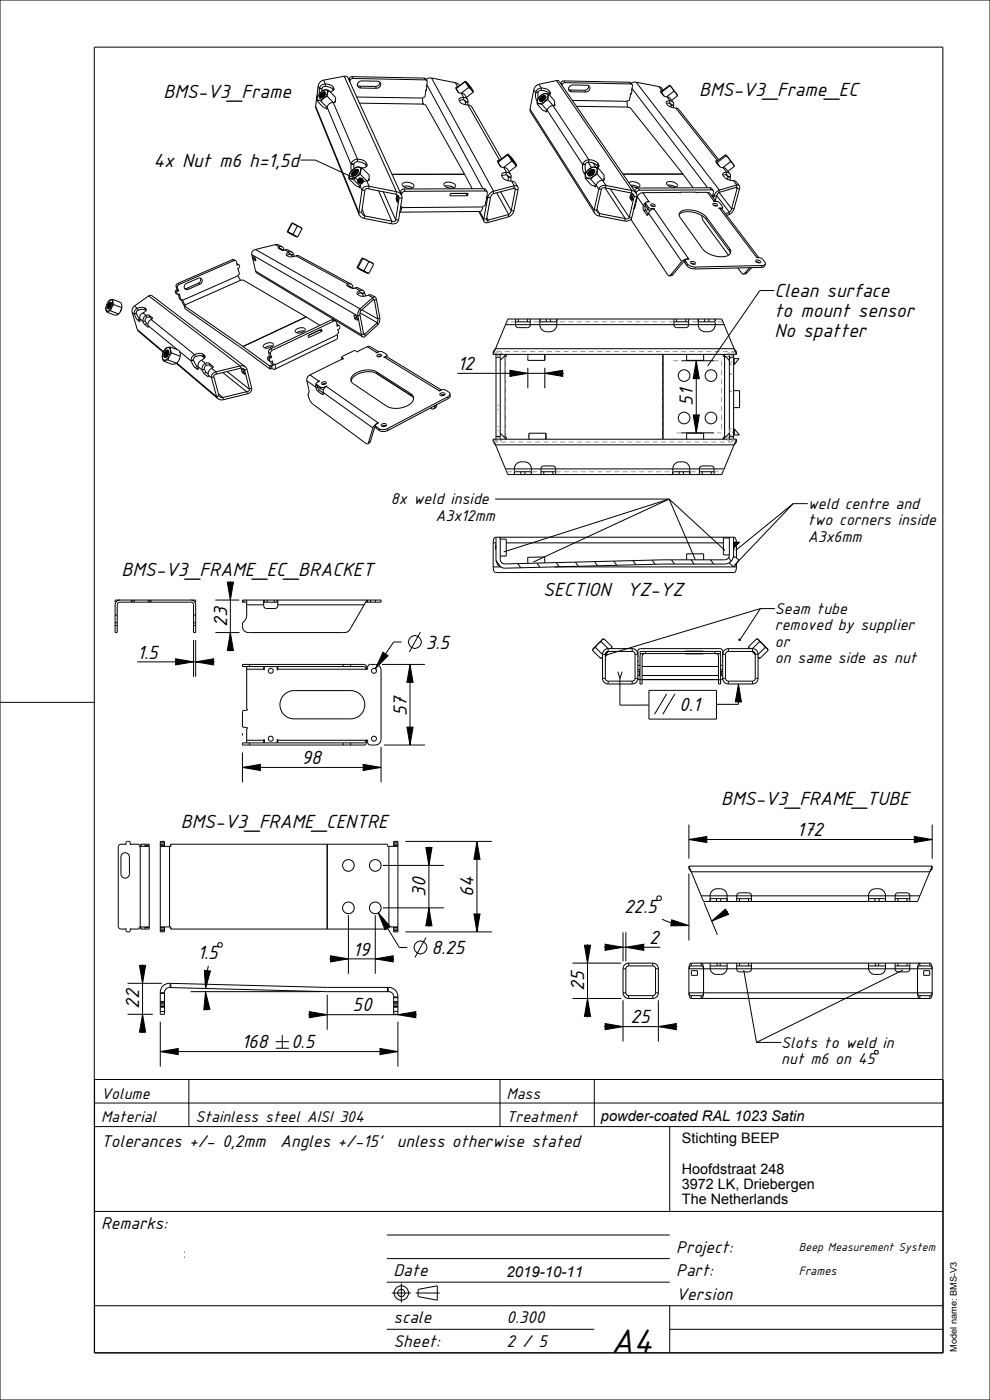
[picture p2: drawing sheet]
<svg xmlns="http://www.w3.org/2000/svg" width="210mm" height="297mm" viewBox="0 0 210 297" stroke-linecap="round" stroke-linejoin="round" font-family="sans-serif">
<defs><g id="words">
<text font-size="7.8" x="129.6" y="287">A4</text>
<g font-size="4.4">
<text x="34.7" y="20.7">BMS-V3_Frame</text>
<text x="148.3" y="20.3">BMS-V3_Frame_EC</text>
<text x="32.5" y="35.4">4x Nut m6 h=1,5d</text>
<text x="164.3" y="63">Clean surface</text>
<text x="164.3" y="67.2">to mount sensor</text>
<text x="164.3" y="71.4">No spatter</text>
<text x="97" y="78.5">12</text>
<text x="147" y="86.1" transform="rotate(-90 147 86.1)">51</text>
<text x="25.8" y="122.1">BMS-V3_FRAME_EC_BRACKET</text>
<text x="115.2" y="126.3">SECTION</text>
<text x="133" y="126.3">YZ-YZ</text>
<text x="48.2" y="132.9" transform="rotate(-90 48.2 132.9)">23</text>
<text x="90.3" y="137.6">3.5</text>
<text x="29.1" y="139.7">1.5</text>
<text x="86.3" y="151.9" transform="rotate(-90 86.3 151.9)">57</text>
<text x="144.1" y="150.8">0.1</text>
<text x="64" y="162.1">98</text>
<text x="153" y="170.8">BMS-V3_FRAME_TUBE</text>
<text x="38.4" y="175.6">BMS-V3_FRAME_CENTRE</text>
<text x="169" y="177.4">172</text>
<text x="90.3" y="190.2" transform="rotate(-90 90.3 190.2)">30</text>
<text x="100.5" y="190.3" transform="rotate(-90 100.5 190.3)">64</text>
<text x="132.4" y="193.6">22.5</text>
<text x="41.9" y="203.5">1.5</text>
<text x="74.9" y="202.7">19</text>
<text x="91.5" y="202.4">8.25</text>
<text x="137.7" y="200.3">2</text>
<text x="29.5" y="214.1" transform="rotate(-90 29.5 214.1)">22</text>
<text x="74.8" y="214.6">50</text>
<text x="123.9" y="210.2" transform="rotate(-90 123.9 210.2)">25</text>
<text x="133.7" y="217.1">25</text>
<text x="51.2" y="222.4">168</text>
<text x="61.7" y="222.4">0.5</text>
</g>
<g font-size="3.9">
<text x="21.5" y="243.3">Tolerances +/- 0,2mm</text>
<text x="59.4" y="243.3">Angles +/-15'</text>
<text x="84.2" y="243.3">unless otherwise stated</text>
<text x="21.5" y="260.8">Remarks:</text>
<text x="143.5" y="265.8">Project:</text>
<text x="83.5" y="270.8">Date</text>
<text x="143.5" y="275.8">Version</text>
<text x="143.5" y="270.8">Part:</text>
<text x="83.5" y="280.8">scale</text>
<text x="107.5" y="280.8">0.300</text>
<text x="83.5" y="285.8">Sheet:</text>
<text x="107.5" y="285.8">2 / 5</text>
</g>
<g font-size="3.6">
<text x="82.9" y="107">8x weld inside</text>
<text x="171.4" y="108">weld centre and</text>
<text x="92.4" y="110.5">A3x12mm</text>
<text x="171.4" y="111.4">two corners inside</text>
<text x="171.4" y="114.9">A3x6mm</text>
<text x="164.4" y="130.3">Seam tube</text>
<text x="164.4" y="133.7">removed by supplier</text>
<text x="164.4" y="137.2">or</text>
<text x="164.4" y="140.6">on same side as nut</text>
<text x="165.7" y="222.3">Slots to weld in</text>
<text x="165.7" y="225.7">nut m6 on 45</text>
<text x="21.5" y="233.1">Volume</text>
<text x="107.5" y="233.1">Mass</text>
<text x="21.5" y="238.1">Material</text>
<text x="41.5" y="238.1">Stainless steel AISI 304</text>
<text x="107.5" y="238.1">Treatment</text>
</g>
<text font-size="3.2" x="107.5" y="270.8">2019-10-11</text>
<g font-size="3.1">
<text x="127.5" y="237.7">powder-coated RAL 1023 Satin</text>
<text x="144.6" y="242.4">Stichting BEEP</text>
<text x="144.6" y="249">Hoofdstraat 248</text>
<text x="144.6" y="252.2">3972 LK, Driebergen</text>
<text x="144.6" y="255.4">The Netherlands</text>
</g>
<text font-size="2.8" x="169.5" y="270.4">Frames</text>
<text font-size="2.6" x="169.5" y="265.4">Beep Measurement System</text>
<text font-size="2" x="203" y="286.8" transform="rotate(-90 203 286.8)">Model name: BMS-V3</text>
</g></defs>
<g fill="none" stroke="#000" stroke-width=".21">
<path d="M0 0h210v297h-210zM67.5 18.2l-.5 4.3M67.5 18.2l.2 .6M67.7 18.8h.6M67.7 18.8v1M67.8 18.7l-.1 .1M67.8 18.7l.5 .1M68 20l-.3 .5M68.2 19.8l-.2 .2M68.3 19.7l-.2 .1M68.3 19.7h.1M68.3 18.8v.6"/>
<path d="M68.3 19.3l-.8 .8M68.3 19.3l.2-.1a.59 .59 0 0 1 .9 0 .59 .59 0 0 1-.1 .9 1.67 1.67 0 0 1-2 1l-.1-.3 .3-.7M68.3 18.8h.1M68.3 19.9l-.6 .7M68.3 19.9l-.4 .6M68.3 19.7l-.6 .8M68.4 19.9l-.4 .4M68.7 17l.3 .8M68.7 17l4.4-.8h.4l.3 .2 11.4 25.1-.5-.6-.6-.2M68.7 17l-.8 .5-.4 .7M68.7 19.8l-.8 .7M68.8 19.5l-.5 .2"/>
<path d="M68.9 20l-.8 .8M69 18.3l-.4 .2-.3 .3M69 18.3l1 .2 .6 .5M69 20l-.4 .1M69 17.8l-.8 .3-.4 .6M69 17.8h.1M69 19.9a1.12 1.12 0 0 0-.9 .9M69 19.8l-.6 .1M69 19.7v.1M69 19.7l-.2-.2-.5 .2M69 19.8l-.2-.1-.5 .2M69 17.8l1.1 .2 .6 .5"/>
<path d="M69 17.8v.5M69 19.8a1.04 1.04 0 0 1-1.3 .9v-.1M69 19.8h.1M69 19.7l-.3-.2-.5 .3M69.8 19.2l-.4 1.2M69.8 19.2l1.4 1.5-.2 1M69.8 19.2a1.23 1.23 0 0 0-1.5 .1M70.6 19l.1 .2M70.7 18.5l-.1 .5M70.7 18.5l.1 .3M70.8 18.8a.66 .66 0 0 1-.8 .6M70.8 18.8v.3"/>
<path d="M73 16.2l11.1 24.5M74.1 16.8l-.1 .2M74.1 16.8l.1 .3M74.2 17.1v.3M74.7 16.3l-.4 .1-.2 .4M74.7 16.3l15.3 .3M74.7 16.3l.2 .3M74.9 16.6l-.4 .2-.3 .3M74.9 16.6l15.3 .3M75.8 18.1l.6 .2M76.4 18.3l.1 .4M76.4 18.3h3.2"/>
<path d="M76.5 18.7l-.5-.2-.2-.4 .1-.5 .5-.4 3.9 .1 .4 .3v.5l-.3 .5-.6 .1M76.5 18.7h3.3M79.6 18.3l.2 .4M80.6 17.4l-.3 .7-.7 .2M90 16.6l.3 .1 .3 .5M90 16.6l.2 .3M90.2 16.9l.4 .3M90.3 19.1v.1M90.3 19.1l.1 .1M90.3 19.2l-.2 1.4h-.3l-.1 .2M90.4 19.1l-.1 .1M90.4 19.1h.1"/>
<path d="M90.4 19.2h.1M90.4 18.2l.1 .1M90.5 18.2l-.1 1M90.5 18.3h.1M90.5 18l11.9 22M90.6 17.2l-.1 1.1M91.5 16.6h-.6l-.5 .3M91.5 16.6l13.2 24M91.5 16.6l5.1 .9M96.6 17.5l.5 .3 .4 .4M96.6 17.5l.5 .9M96.7 18.8h.1"/>
<path d="M96.8 18.8l.4 .8M96.8 18.8h-.1M96.8 18.8l.5 .9M97.1 18.4h.1M97.1 18.4l-.4 .2 .1 .2M97.1 18.4v.1M97.1 19.4l.2 .3 .5 .1M97.8 19.8h.1M97.9 19.8l.6 .2 .7 1.1M97.9 19.8l.5 .9M98.6 17.4l.5 .5 .3 .7M98.6 17.4l-1.8 1.4"/>
<path d="M98.7 17.2l-.1 .2M98.7 17.2l.1 .1M98.7 17.2l-2 1.6M98.8 17.3l1.2 1.7M98.8 17.3l1.6 2.1M99.1 17.7l1 1.3-.9-1.2M99.1 17.7h.1M99.1 17.7l.8 1.1M99.1 17.7l.1 .1M99.2 17.8l.8 1.1M99.3 17.9l.7 1M99.4 18.6l.5 .4"/>
<path d="M99.4 18.6l-1.6 1.2M99.9 19l.4 .6M100 19l.4 .4M100 18.9h.1M100.3 19.6l-1.4 1.1M100.4 19.4l-.1 .2M113.2 19l.4 .6M113.2 19l-.8 4.2M113.6 19.6v.9l.2 .7M113.6 19.6h.5M113.6 19.5v.1M113.6 19.5l.5 .1"/>
<path d="M114.1 19.6l.1 1.2M114.1 19.6h.1M114.3 17.9l3.8-.8 .5 .1 16.3 23.8M114.3 17.9l.5 .8M114.3 17.9l-.7 .4-.4 .7M114.7 19.2l-.3 .1-.3 .3M114.7 19.2h.1M114.8 19.2l1 .2 .6 .4M114.8 18.7l-.7 .2-.5 .6M114.8 18.7h.1M114.9 18.7l1 .2 .6 .4M114.9 18.7l-.1 .5"/>
<path d="M116.5 19.3l-.1 .5M116.5 19.3l.2 .3M116.7 19.6l-.1 .4-.2-.2M116.7 19.6l.1 .3-.3 .2M118.1 17.1l15.9 23.3M119 17.6l.2 .4M119 17.6v.2M119.2 18v.1M119.6 17.2l-.4 .1-.2 .3M119.6 17.2l13.9 .2M119.6 17.2l.3 .3M119.9 17.5l-.4 .2-.3 .3"/>
<path d="M119.9 17.5l13.9 .3M120.6 19l.4 .1M121 19.1l3 .1M121 19.1l.2 .4M121.2 19.5h3M121.2 19.5l-.4-.2-.2-.4 .2-.5 .4-.3h3.6l.3 .4v.5l-.4 .4-.5 .1M124 19.2l.2 .3M124.9 18.2l-.3 .7-.6 .3M133.5 17.4l.6 .6M133.5 17.4l.3 .4M133.7 19.9l.1 .1M133.8 17.8l.3 .2"/>
<path d="M133.8 19.8l.1 .2M133.8 20l-.3 1.3h-.3l-.1 .2M133.8 19.8v.2M133.8 19.8h.1M133.9 20h.1M133.9 19.9h.1M133.9 19l.2 .2-.2 .7M134.1 18.8l16 21M134.1 18l-.1 1.1M134.9 17.4h-.6l-.4 .3M134.9 17.4l17.7 22.9M134.9 17.4l4.8 1"/>
<path d="M139.7 18.4l.6 .2 .4 .5M139.7 18.4l.7 .8M140.2 19.5h.2M140.2 19.5v.1M140.2 19.6l.1 .1M140.4 19.5l.5 .9M140.4 19.2v.1M140.4 19.2h.1M140.4 19.2l-.3 .2 .6 .9 .7 .2M140.4 19.9l.2 .2M142.1 18.2l.5 .5 .3 .7M142.1 18.2l-1.7 1.3"/>
<path d="M142.1 18.1v.1M142.1 18.1l1.6 2v.3M142.1 18.1l-1.9 1.4M142.9 19.4l.5 .4 .3 .6M142.9 19.4l-1.5 1.1M63.8 34h3.1l9 4.1M67 22.5l9.1 22.5M67 22.5v.4l9.2 22.6M67.2 21.3l1.4 1.5 .8 .2M67.2 21.3l.9 .2M67.5 20.2l-.3 1.1M67.7 20.5v.1"/>
<path d="M67.9 20.5l.2 .3M67.9 20.5v.1M68 20.3l-.1 .2M68.1 21.5l1.3 1.3M68.6 20.1l-.5 .7M68.6 20.1l-.4 .4M68.7 20.4l-.2 .2M68.8 20.3l-.4 .4M68.8 20.3h.1M68.9 20.2l-.6 .5M69.2 22.9v.2M69.2 23.1h.1"/>
<path d="M69.4 22.8l-.1 .3h-.1M69.4 22.8l5.1 12.1M69.4 20.4l-.7 .5-.6 .6M69.4 20.4l1.3 1.3M70.7 21.7l5.1 12.1M70.7 21.7a1.27 1.27 0 0 0-1.3 1.1M70.7 21.7h.1M71 21.7h.1M71.1 21.3l.1 .2M71.2 21.5l-.1 .2h-.4M71.2 21.5v.1M74 37.9l1.5 1.5 .9 .3"/>
<path d="M74 37.9l1 .2M74.5 34.9v1.4M74.5 34.9h.6M74.5 34.7v.2M74.5 34.7l.6 .1M74.5 37v.2M74.5 37.2l.2 .2h.3M74.7 36.1l.7-.5a.68 .68 0 0 1 1 0 .68 .68 0 0 1-.1 1 1.9 1.9 0 0 1-2.1 1.2l-.1-.4v-.4zM74.8 37l.1 .4M74.9 37.4h.1M75 35.9a2.36 2.36 0 0 0-1 2M75 36.3l.7-.3 .3 .1v.3"/>
<path d="M75 38.1l1.4 1.4M75 37.4h.1M75.1 34.9v.9M75.1 34.8v.1M75.2 36.4l-.4 .3-.3 .5M75.2 36.4l-.4 .6M75.2 37.3l.7-.6-.7 .6M75.6 36.3l-.8 .7M75.7 20.6l14 .2M75.7 36l-.7 .3-.5 .7M75.8 34.3l-.5 .2-.2 .3M75.8 34.3h.1"/>
<path d="M75.8 36.4l-.8 .8M75.8 34.3l1.1 .2 .7 .6M75.8 33.8h.1M75.8 33.8l-.8 .2-.5 .7M75.9 33.8l1.1 .2 .7 .5M75.9 33.8l-.1 .5M75.9 38.1l.4-.4 .6 .2 .2 .5-.2 .5-.6 .1-.4-.3zM75.9 36.6l-.4 .3-.3 .4M76 36.3l-.4-.1-.4 .2M76 36.3h.1M76 36.3a1.05 1.05 0 0 0-1.2 .7M76 36.4a1.14 1.14 0 0 0-1 1"/>
<path d="M76 36.4a1.11 1.11 0 0 0-1.1 1M76 36.4h.1M76 36.3l-.4 .7-.6 .4M76 36.3a.44 .44 0 0 0-.3-.4 .44 .44 0 0 0-.5 .2l-.7 .9M76.1 39.6l.1 .2M76.3 21.9l13.5 .2M76.3 39.8h-.1M76.4 39.5l-.1 .3h-.1M76.4 39.5l.4 .9M76.4 39.5h.1M76.4 37l1.4 1.4M76.4 37l-.8 .5-.6 .6"/>
<path d="M76.8 35.6l-.3 .6-.1 .8M76.8 35.6l1.5 1.6-.2 1.1M76.8 35.6a1.38 1.38 0 0 0-1.8 .3M77.6 35.1l.1 .2M77.7 34.5l.1 .4M77.7 34.5l-.1 .6M77.8 38.4l.5 1.1M77.8 38.4h.1M77.8 38.4a1.41 1.41 0 0 0-1.4 1.1M77.8 34.9v.4M77.8 34.9a.76 .76 0 0 1-1 .7M78.1 38.3h.1"/>
<path d="M78.3 37.9v.2M78.3 39.5a1.2 1.2 0 0 0-1.5 .9M78.3 39.5l5.8 1.2M78.3 39.5l-.1 .6M78.3 38.1l-.1 .2-.4 .1M78.3 38.1v.1M85.4 38.9l.9-.2 1.1 .3a.52 .52 0 0 1 .4 .6 .52 .52 0 0 1-.7 .3h-.8l-.6-.2a.47 .47 0 0 1-.3-.8zM85.5 39.6l1-.1 1 .4M89.7 20.8l.1 1.3M89.7 21.8l.2 .4M89.8 22.1l.5 .1 8.2 14.8M94.2 38.9l.8-.3 1.1 .3a.55 .55 0 0 1 .5 .6 .55 .55 0 0 1-.7 .4l-.8-.1-.6-.2a.46 .46 0 0 1-.3-.7z"/>
<path d="M94.4 39.5h1l.9 .3M98.3 21.2l-.9 .2M98.3 21.2h.1M98.3 21.2l.3 .1 .1 .3M98.3 20.7v.5M98.3 20.7h.1M98.3 20.7l-.6 .1a.36 .36 0 0 0-.3 .5l.6 .7 1.3 .3M98.4 20.7l.4 .1 .4 .3M98.5 21.2l.2 .5M98.5 37h-15.4M98.5 37h.1M98.6 37l1.6 3"/>
<path d="M98.6 37h-15.4M98.7 21.7v.5M98.7 21.7h.6M98.7 21.6v.1M99.2 21.1l.1 .5M99.3 22.3h.1M99.3 22.3l6.7 11.7M99.3 22.3l.4 .1 .4 .3 6.3 11M99.3 21.7l-.1 .6M99.3 21.6v.1M99.3 21.6h-.6M105.6 34.4h.1"/>
<path d="M105.6 34.4l.5 .8M105.7 34.4l.6 1M105.9 34l-.4 .1 .1 .3M105.9 34h.1M106 34h.1M106 35.1l.1 .1M106.1 35.2l.7 .3M106.1 35.2l.1 .1M106.4 37.3l.7 .8 1.4 .3M106.5 37.3h-.1M106.8 35.5h.1M106.9 35.5l.5 .2 .3 .3"/>
<path d="M106.9 35.5l.6 1.1M107.3 37.1h.1M107.3 37.1l-.8 .2M107.4 37.1l.3 .1 .1 .4M107.4 36.6h.1M107.4 36.6l-.1 .5M107.4 36.6h-.5a.49 .49 0 0 0-.5 .7M107.5 36.6l.5 .1 .3 .3M107.6 37.1l.2 .5M107.6 32.9l.6 .6 .3 .7M107.6 32.9l-1.9 1.5M107.7 36l.6 1"/>
<path d="M107.7 32.7l-2.1 1.7M107.7 32.7h.1M107.7 32.7l-.1 .2M107.8 32.7l.8 1.3 1 1M107.8 32.7l1 1.1 .8 1.2M107.8 37.6v.7M107.8 37.6h.1M108.1 33.2h.1M108.1 33.2l1.1 1.4-.9-1.3M108.1 33.2l.2 .1M108.1 33.2l.9 1.2M108.3 33.3l.8 1.2"/>
<path d="M108.3 37l.1 .5M108.4 33.4l.7 1.1M108.4 37.6h-.6M108.4 37.5v.9M108.4 37.5l-.6 .1M108.5 38.4h.1M108.5 38.4l.7 .3 .6 1M108.5 38.4l.6 1M108.5 34.2l.6 .5 .4 .6M108.5 34.2l-1.7 1.3M109 40l-4.4 1.1M109 40l.3-.1v.3"/>
<path d="M109.1 39.4h.4l.3 .3M109.1 39.4l-4.4 1.2M109.1 39.4l-.1 .6M109.1 39.9l.2 .3M109.5 35.3l-1.5 1.1M109.6 35l-.1 .3M109.8 39.7l.1 .5M112.4 23.2l13.6 21.4M112.4 23.2l.1 .5 13.7 21.5M113.8 21.2h.2M113.8 21.2l.2 .2M113.9 22l1.1 .2"/>
<path d="M113.9 22l1.2 1.4 .9 .2M114.4 21.2v.2M114.4 21.4l.4 .1M114.5 20.5a1.08 1.08 0 0 1 1.7-.2 1.73 1.73 0 0 1-2.1 1.5l-.1-.5zM114.6 21.3l.2 .2M114.7 20.3a1.73 1.73 0 0 0-.8 1.7M114.8 20.6a.52 .52 0 0 1 .5-.3 .52 .52 0 0 1 .5 .4M114.8 21.5h.1M114.9 21.5h.1M115 21.5l.7-.6-.5 .2-.3 .4M115 22.2l1.1 1.2M115 20.7l-.6 .7"/>
<path d="M115 20.7l-.4 .6M115 21l.8-.3a.97 .97 0 0 0-1 .8zM115.3 20.6l-.6 .5M115.4 21.2l-.1 .1M115.4 20.8l-.6 .5M115.5 20.3a1.26 1.26 0 0 0-1.1 .9M115.6 20.9l-.6 .6M115.7 23.6l.1 .1M115.7 20.6a.87 .87 0 0 0-1.1 .7M115.7 20.6l-.3-.1-.4 .2M115.7 20.6l.1 .1M115.8 20.7a.44 .44 0 0 0-.3-.5 .44 .44 0 0 0-.6 .3l-.5 .7"/>
<path d="M115.8 20.7l-.4 .6-.6 .2M115.8 20.7v.1M115.8 23.7h.2M116.1 23.4l-.2 .3h-.1M116.1 23.4h.1M116.1 23.4l7.5 11.5M116.2 21.2l-1.2 1M116.2 21.2l1.1 1.2M116.4 20l-.2 1.2M116.4 20a1.45 1.45 0 0 0-1.7 .3M116.4 20l1.2 1.4-.1 1M117.3 22.4l7.6 11.5"/>
<path d="M117.3 22.4l-.8 .3-.4 .7M117.6 22l.1 .2M117.7 22.2v.1l-.4 .1M117.7 22.2v.2M121.4 21.3l11.7 .2M122.3 22.6l10.9 .1M123.6 34.9h.6M123.6 34.9v1l.2 .7M123.6 34.8l.6 .1M123.6 34.8v.1M123.8 36.6l.3 .5M124.1 37.1h.1"/>
<path d="M124.1 37.8l1.2 .2M124.1 37.8l1.3 1.4 1 .3M124.2 34.9l-.1 .9 .2 .7M124.2 34.9h.1M124.3 36.6h-.5M124.3 36.5l-.2 1.3M124.6 37l.1 .1M124.7 36.1a1.17 1.17 0 0 1 2-.2 1.78 1.78 0 0 1-2.4 1.7l-.1-.6zM124.7 34.4l.8 1.1M124.8 34.4h.1M124.8 34.4l-.4 .1-.2 .4M124.8 34.4l1.1 .2 .8 .5"/>
<path d="M124.9 37l.1 .3M124.9 33.9h.1M124.9 33.9l-.8 .2-.5 .7M124.9 35.9l-.6 .6M124.9 33.9l1.1 .2 .8 .5M124.9 33.9l-.1 .5M125 37.3h.2M125 36.3a.57 .57 0 0 1 .7-.4 .57 .57 0 0 1 .4 .6l-.6 .3-.3 .5M125.1 36.3l-.5 .7M125.3 36.4l-.5 .3-.1 .4M125.3 36.4l-.4 .6M125.3 37.3h-.1"/>
<path d="M125.3 38l1.2 1.3M125.4 36.3l-.4 .4M125.6 36.5l-.4 .4M125.7 36.7l-.4 .4M125.8 36l-.7 .3M125.8 34.6l.6 .9M125.9 36.8l-.4 .4 .4-.3M126 36.8l-.6 .5M126.1 39.4v.2M126.1 36.3l-.3-.1-.5 .2M126.1 36.3h.1M126.1 36.3a.9 .9 0 0 0-1.2 .7"/>
<path d="M126.1 36.3l.1 .1M126.1 36.5a1.03 1.03 0 0 0-.9 .8M126.1 36.5a.9 .9 0 0 1-1.4 .6M126.1 36.5a.51 .51 0 0 0-.2-.6 .51 .51 0 0 0-.7 .2l-.4 .4-.2 .5M126.1 36.4a.93 .93 0 0 0-1 .9M126.2 36.4a.9 .9 0 0 0-1.2 .9M126.4 39.6h-.3M126.5 39.4l-.2 .2h-.2M126.5 39.3l.5 .8M126.5 39.3v.1M126.7 35.1l.2 .4M126.7 37l1.1 1.3"/>
<path d="M126.7 37l-.8 .4-.6 .6M126.8 34.6l.2 .3M126.8 34.6l-.1 .5M126.9 35.7l-.2 1.3M126.9 35.7a1.55 1.55 0 0 0-2 .2M126.9 35.7l1.2 1.4-.1 1.1M126.9 35.5h.1M127 34.9a.41 .41 0 0 1-.3 .7M127 34.9l-.1 .6M127.8 38.3l-.8 .3-.5 .7M127.8 38.3l.7 1M128.1 37.8l.1 .3-.4 .2"/>
<path d="M128.2 38l-.1 .2M128.3 39.8l4.3 6.6M128.4 39.9l-.5-.1-.3 .3M128.4 39.9l5.5 1M128.5 39.3l-.1 .6M128.5 39.3a1.25 1.25 0 0 0-1.5 .8M128.5 39.3l5.5 1.1M133.1 21.5l-.1 .7 .2 .5M133.2 22.7l.5 .1 11.2 14.1M133.4 38.8l.3-.2 .6-.1 1.2 .5a.45 .45 0 0 1 .2 .6 .45 .45 0 0 1-.6 .2l-1.2-.3M133.8 39.3l.8 .1 .7 .3M135.3 39.9l-.4 .1-.2 .4"/>
<path d="M135.3 39.9l.4 .5M141.4 22l.7 .6 1.2 .3M141.4 22h.1M141.4 20.5h.1M141.5 20.5l.5 .2 .7 1M141.5 20.5l.6 .9M141.5 38.7l.9-.2 1 .4a.47 .47 0 0 1 .3 .6 .47 .47 0 0 1-.7 .2l-1.3-.3a.45 .45 0 0 1-.2-.7zM141.6 39.3h.9l.8 .4M142 21.9h.1M142 21.9l-.6 .1M142 21.9l.4 .4M142 21.9l.3 .1 .1 .3"/>
<path d="M142.1 21.4h.1M142.1 21.4l-.1 .5M142.1 21.4l-.7 .1v.5M142.1 21.4l.6 .3M142.4 22.3v.4M142.4 22.3l.5 .1M142.4 22.3h.1M142.7 21.7l.2 .5M142.9 22.4l-.1 .5M142.9 22.2v.2M142.9 22.2l-.5 .1M143.3 22.9l.7 .3 8.5 10.7"/>
<path d="M143.3 22.9l8.9 11.2M143.7 20.4l-1.2 .9M144.9 36.9h-12.8M144.9 36.9l2.1 2.9M144.9 36.9l-12.7 .1M150.6 39.8l.3 .1 .4 .5M150.6 39.8l.4 .5M150.6 39.8l-15.3 .1M152 34.4v.1M152 34.4l.2 .1M152 34.5l.5 .6M152.2 34.1h-.1"/>
<path d="M152.2 34.1l-.4 .2 .8 1 .7 .3M152.2 34.1h.1M152.2 34.5l.6 .9M153.3 35.6h.1M153.4 35.6l.5 .2 .9 1M153.4 35.6l.7 .9M154 32.9v.2M154 32.9l1.7 2.1v.3M154 32.9l-2 1.5M154 37.1l-.7 .1M154 37.1h.1M154 33.1l.6 .5 .4 .7"/>
<path d="M154 33.1l-1.8 1.4M154 37.1l.4 .5M154 37.1l.3 .1 .1 .3M154.1 36.5l-.1 .6M154.1 36.5h.1M154.1 36.5l-.4 .1a.4 .4 0 0 0-.4 .2 .4 .4 0 0 0 .1 .5l.8 .7 1.3 .3M154.1 36.5l.7 .3M154.4 37.6v.5M154.4 37.5v.1M154.8 36.8l.1 .6M154.9 37.6h-.5M154.9 37.4v.8"/>
<path d="M154.9 37.4l-.5 .1M155 34.3l.4 .4 .3 .6M155 34.3l-1.7 1.3M155.5 38.3h.1M155.5 38.3l.8 1M155.5 38.3l.6 .2 .7 .9M155.7 35.3l-1.3 1M156.1 39.8l.2 .2M156.2 39.8l.1-.1v.3M156.2 39.8l-3.7 1M156.3 39.3l.5 .1M156.3 39.3l-3.7 1"/>
<path d="M156.3 39.3l-.1 .5M156.8 39.4l.1 .6M42.5 59v.6l-.4 .5M49.3 55.1l.3 .2M49.6 55.3l-11.6 5.1M49.6 55.3h.4M50 55.3l.3 1M50 55.3l-.7-.2-11.6 5.1M50.3 56l.4 .2M50.3 56.2v.1M50.3 56l.2 .2M50.4 57h.1"/>
<path d="M50.5 57h.1M50.5 57l.3 1.2-.3 .3M50.5 56.2l-.2 .1M50.5 56.2h.2M50.5 58.5l.6 .9M50.5 58.5l-11.7 5.2M50.7 56.2l.1 .4-.3 .4M51.1 59.4h.4l13.5 7.8M51.1 59.4l-11.8 5.3M53.4 54l.8 3.5M53.4 54l22.5 13M53.7 54.4v.1"/>
<path d="M53.7 54.5l.1 .5M53.7 54.4h.1M53.7 54.4l.4 .3 .2 .7M53.8 55v.1M53.8 55.1l.5 .3M54.2 54.9l-.4 .1M54.2 52.9l-.7 .5-.1 .6M54.2 52.9l22.2 12.6M54.2 54.9l-.4 .2M54.2 57.5l22.5 13.5M54.2 57.5l.4 .5 22.3 13.5M54.3 55.4h.1"/>
<path d="M54.3 55.3v.1M58.4 51.9h.6l.9 .5M58.4 51.9l-4.2 1M58.4 51.9l.8 .5M59.2 52.4l-.2 .2 .8 .5M59.2 52.4l.1 .4M59.2 52.4h.1M59.2 52.4h.7M59.3 52.8h.1M59.3 52.8h.3l.2 .2M59.3 52.8l.5 .2M59.8 53v.1"/>
<path d="M59.8 53.1h.1M59.9 52.4l.3 .4M60.2 52.8v.1M60.2 52.9l.1 .2M60.2 52.9l-.4 .2M60.4 53l-.6 .1M60.5 53h-.1M60.5 53l.8 .5M60.5 53h.5l.9 .5M60.9 54.2l.7 .3 1.2-.2M60.9 54.2h.1M61 49.2h.1"/>
<path d="M61 49.2l1.2 .5 .4 .3M61 49.2l.2 .1M61.2 49.3l.5 .3M61.2 49.3l1.6 .9M61.3 53.5l-.6 .4 .2 .3M61.3 53.5l.1 .4M61.3 53.5h.6M61.3 53.5h.1M61.4 53.9l-.5 .3M61.4 53.9h.3l.2 .2M61.4 49.4h.1M61.4 49.4l.2 .1"/>
<path d="M61.4 53.9l.5 .2M61.4 49.4l.1 .1M61.5 49.5h.1M61.5 49.5l1 .5M61.6 49.5h.1M61.9 54.1h.1M61.9 54.1l.1 .4M61.9 53.5l.3 .4M61.9 47.3l-.9 1.9M61.9 47.3l2.1 1 .1 .2M61.9 47.3l.1 .1M62 47.4l.6 .2 .5 .4"/>
<path d="M62 47.4l-.9 1.7M62.2 53.9l.2 .5M62.2 53.9l-.3 .2M62.2 49.9l.7 .3M62.3 54l-.4 .1M62.3 49.9l.3 .2M62.6 50v.1M62.6 50.1h.1M62.6 50l.6 .2M62.8 54.3l11 6M62.8 54.3h.6l11.1 6M62.8 50.2l.2 .1"/>
<path d="M62.9 50.2l.1 .1M63.1 48l.5 .2 .5 .3M63.1 48l-.9 1.7M63.1 50.3h-.1M63.2 50.2l-.1 .1M64.1 48.5l-.9 1.7M75.8 56.8h.1M75.8 56.8l.4 .3M75.8 56.8l.5 .3M76 56.7l.5 .5 1.8 .8M76 56.7l-.2 .1M76.1 45l.1 .5"/>
<path d="M76.2 45.5a1.51 1.51 0 0 0 1.1 .8M76.2 57.1l1.4 .7M76.2 57.1h.1M76.3 57.1h.1M76.3 57.1l.9 .4M76.3 57.1l1.3 .7M76.4 57.2h.1M76.7 45h-.6M76.7 45l.2 .5 .5 .3M76.8 40.4l-.7 4.6M76.8 44.4l.6 1.4M76.9 54.7l-1.1 2.1"/>
<path d="M76.9 54.7v.2M76.9 54.7l2.2 1.2 .1 .2M76.9 54.9l.7 .2 .6 .5M76.9 54.9l-.9 1.8M77.2 57.6l.4 .2M77.3 46.3l5.7 1.2M77.4 45.8l-.1 .5M77.4 45.8l5.7 1.1M77.4 40.4l-.7 4.6M77.4 40.4h-.6M77.6 57.8l.5 .2M78.2 55.6l.6 .1 .4 .4"/>
<path d="M78.2 55.6l-1 1.8M78.2 40.1l-.5-.1-.3 .4M78.2 40.1l5.8 1.1M78.3 58h-.2M79.2 56.1l-.9 1.9M80.3 40.5l2.8 6.4M81.3 40.7l2.6 6M83.1 46.9l-.1 .6M83.9 46.7l-.2 .3-.6-.1M84 41.2l.5 .4 .2 .4M84 42.2v.1M84 42.3l.3 .7"/>
<path d="M84.1 40.7l-.1 .5M84.1 42.2l.3 .6-.2-.5M84.1 42.2l.1 .1M84.1 42.2h-.1M84.1 41.5l-.1 .7M84.1 41.5h.1M84.2 41.4l.3 .7-.2 .8M84.2 41.9l-.1 .3M84.2 41.9l.2 .5v-.1M84.2 42.3l-.2 .1M84.2 41.5h-.1M84.3 41.7l-.1 .2"/>
<path d="M84.3 43h.1M84.3 42.9h.1M84.4 41.4l.3 .6M84.5 46.6l-.6 .1M84.5 46.6a1.2 1.2 0 0 1-1.5 .9M84.7 42l-.8 4.7M85 40.7l-.1 .2M85 40.7l.2 .4M85 43.8l.2 .1M85.2 43.8v.1M85.2 41.5l.1 .5M85.2 41.1v.3"/>
<path d="M85.2 43.9v.1M85.3 42h-.6M85.3 42l-.8 4.6M85.7 40.1l-.5 .2-.2 .4M85.7 40.1l.2 .5M85.9 40.6l-.4 .2-.3 .3M95.5 41.5h.1M95.6 41l-.1 .5M99.1 41.5h-3.6M99.2 41.5h-.1M99.2 41.5l-.3-.5 .2 .5M99.2 41h.1"/>
<path d="M99.2 41l-3.7 .1M99.2 41l.1 .1M99.3 41.1h.1M99.3 41.1l-.1 .4M101.6 44.9l1.1 2.1M101.8 44.9l.8 1.6M102.4 43.9l-17.2 .1M102.4 43.9l-.2 .7-.3 .3-17.1 .1 .4-1M102.6 46.5l.1 .5M102.6 40l-16.9 .1M102.6 40l.4 .2 .3 .6M102.6 40l.3 .5"/>
<path d="M102.7 47l.3 .2h.5M102.9 40.5l-17 .1M102.9 40.5l.4 .3M103 42.8v.1M103 42.8h.1M103 42.9l-.1 .8h-.4l-.1 .2M103.1 42.8h.1M103.1 42.8l-.1 .1M103.2 41.9v.1M103.2 46.4l.1 .3h.3M103.2 46.4l-.6 .1M103.2 42h.1"/>
<path d="M103.2 41.9l-.1 .9M103.3 46.1l.3 .6M103.3 41.6l.2 .3M103.3 40.8l-.1 1.2M103.5 41.9l-.9 4.6M103.6 46.7l-.1 .5M104.1 41.9h-.6M104.1 41.9l-.9 4.5M104.6 41.1l-.5 .8M104.7 40.6l-.1 .5M104.7 40.6l-.8 .5-.4 .8M105.4 40.9l2.5 4.6"/>
<path d="M106.2 40.7l2.2 4M107.8 46l-4.3 1.2M107.9 45.5l-4.3 1.2M107.9 45.5l-.1 .5M108.4 44.7l-.5 .8M109 44.7l-.4 .8-.8 .5M109 44.7h-.6M109.3 40.2l-.9 4.5M109.9 40.2l-.9 4.5M109.9 40.2h-.6M126 44.6l.2 .6M126.2 45.2l.4 .4 .5 .2"/>
<path d="M126.6 44.5l.1 .5 .5 .3M126.6 44.5l-.6 .1M126.6 44.4l.6 .9M127 40.1l-1 4.5M127.1 45.8l5.4 1.1M127.2 45.3l5.4 1.1M127.2 45.3l-.1 .5M127.6 40.1h-.6M127.6 40.1l-1 4.4M129.5 40.1l4 6M132.6 46.4l-.1 .5M133.5 46.1l-.3 .3h-.6"/>
<path d="M133.6 41.9v.1M133.6 42l.4 .6M133.8 41.9h-.2M133.8 41.8l.3 .6zM133.8 41.2l.4 .6-.2 .8M133.8 41.2l-.2 .7M133.8 42h-.2M133.8 41.6l.3 .5 .1-.2M133.8 41.6v.2M133.8 41.2h.1M133.9 40.9l.5 .4 .1 .4M133.9 46.4l.3 .7 7.4 11.1 .4 .3"/>
<path d="M134 41.4l-.2 .2M134 41l.5 .7M134 42.6h.1M134 40.4l-.1 .5M134 40.4l.9 .6M134 46.1a1.25 1.25 0 0 1-1.5 .8M134 46.1h-.5M134.5 41.7l-1 4.4M134.7 40.4l.3 .5M134.7 40.4l-.1 .2M134.7 43.4l.1 .1-.1-.1M134.9 41l.2 .7"/>
<path d="M135 40.9l-.1 .1M135.1 41.7l-1.1 4.4M135.1 41.7h-.6M135.2 41.8l-.7 2.5 .2-.5M135.2 41.8l1.3 1.8M135.7 40.4l-.5 .1-.2 .4M136.3 40.9l1.3 1.8M136.3 40.9l-.7 .2-.4 .7M136.4 43.8l.1 .9M136.5 43.6l-.1 .2M136.5 44.7l.7 .9M136.9 43.8l.1 .9"/>
<path d="M136.9 43.8h-.5M136.9 43.5l.5 .8M136.9 43.6v.2M136.9 43.6h.1M136.9 43l-.4 .6M136.9 43l.1 .1M136.9 43v.5M136.9 43h.1M137 44.7l.5 .8M137 44.7h-.5M137 43.1l.5 .8M137 43.1l-.1 .4"/>
<path d="M137.4 44.3l.6 .3M137.5 45.6h-.3M137.5 43.9l.8 .4M137.5 43.9l-.1 .4M137.6 45.2l7 10.3M137.6 45.2l-.2 .4h-.2M137.6 42.7l-.4 .1M137.7 44.5h-.8M137.7 42.7l.1 .1-.9 .2M137.7 42.7v.1M137.7 42.7h-.1M138 43.4l.6-.1 .4 .4-.2 .1h-.4l-.4-.2z"/>
<path d="M138.1 43.7l.7 .1M138.3 44.3l-.1 .2M138.7 44.3l-.7 .3-.4 .6M138.7 44.3l7.4 10.6M138.7 44.3h.2h-.2M138.7 44.3h-.4M138.7 44.3h.1M142.3 58.2l-.3 .3M142.8 58.2h-.5M142.8 58.2l-.3 .3h-.5M144.1 45.6a3.8 3.8 0 0 1 4.1-.2l.9 .5 .6 .6M144.3 40.8h.1"/>
<path d="M144.3 40.8v.1M144.3 40.8l-8 .1M144.6 55.5l-2.3 2.7M145.3 55.8l.4 .6M145.3 55.3l-2.5 2.9M145.3 55.2v.6M145.3 55.2l.1 .1M145.4 55.3l.4 .7M145.4 55.3l-.1 .5M145.7 56.4l.7 .5 1 .2M145.8 56l.7 .5 1 .2M145.8 56l-.1 .4"/>
<path d="M146 54.9l-.8 .2-.6 .4M146 54.9l-.1 .1M146.1 54.9h.1M146.1 54.9l.1 .1h-.7l-.2 .2M146.5 55.5h.6l.4 .4-.2 .2-.4-.1-.4-.2zM146.6 55.9l.7 .2M147.5 56.7l-.1 .4M147.5 40.8l.4 .1M147.6 40.8h.1M147.6 40.8h-3.3v.1M147.6 40.8v.1M147.9 40.8l-.1 .1"/>
<path d="M147.9 40.9h.1M148.9 45.7l.3 1.2 5.3 7.2M149.7 46.5l4.9 6.6M149.8 46.1l-.1 .4M149.8 46.1l4.9 6.6M149.8 46.1a5 5 0 0 0-5.5-1.1l-.2 .5 .1 .5 4.8 6.8a5.1 5.1 0 0 0 5.7 1.2l.3-.6-.3-.7M150 40.8l1.4 1.8M150 40.8l.6 .2 1.3 1.7M150 40.8h-2.1M151 40.3l.3 .1M151 40.3l-15.3 .1M151.1 41.6v.1"/>
<path d="M151.1 41.7h.1M151.2 41.3l.3 .3M151.3 43.2h.6l.3 .4h-.6l-.3-.1zM151.3 40.4l.1 .4-.3 .8M151.3 42.7h.6M151.4 42.6v.1M151.4 42.6l-.1 .1M151.4 43.5l.6 .2M151.4 42.6l.4 .1M151.4 42.6h.1M151.5 41.6l-.2 .4M151.7 43.6v.1"/>
<path d="M151.7 43.6h.1M151.9 42.7l.7 .3 .7 1M151.9 43.6h-.2M152 41.6l-.3 .9M152 41.6h-.5M152 41.5l2.7 3.5M152.5 44.2h.1M152.5 40.8l-.5 .8M152.5 44.1v.1M152.5 40.8l2.7 3.5h.5M152.6 40.3l-.1 .5M152.6 40.3l-.7 .5-.4 .8"/>
<path d="M152.6 44.2l7.9 10.4M152.6 44.2l.6 .3 7.8 10.2M152.9 44.1v.2M152.9 44.1h-.4M153.3 44l-.4 .1M153.3 44l-.1 .4M154.6 45.5l-.5 .2M154.6 53.1l.3 .7M154.7 45l-.8 .3M154.7 45l-.1 .5M154.7 52.7l-.1 .4M155.7 44.3l-.4 .7-.7 .5"/>
<path d="M156.3 40l-1.1 4.3-.5 .7M156.5 56.8l.8 1.2 .4 .1M156.9 40h-.6M156.9 40l-1.2 4.3M158 57.9l-.3 .2M158.5 57.9l-.3 .2h-.5M158.5 57.9h-.5M159 56.8l-1 1.1M159.4 56.8l-.9 1.1M160.3 55.2h.7l.4 .4-.7 .1-.4-.2zM160.4 55.6l.7 .2M160.5 54.6l.4 .1"/>
<path d="M160.5 54.6h.1M160.5 54.6v.1M160.5 55.6h.1M160.9 54.7l.8 .2 .6 .8v.3M161.5 56.7l-14.1 .4M161.6 56.3l-14.1 .4M161.6 56.3l-.1 .4M162.3 56l-.2 .5-.6 .2M162.3 56l-.2 .2-.5 .1M22.5 65.2l.1 1M22.6 66.2l1.7 .7 .9-.3M22.8 65.4h.1"/>
<path d="M22.9 65.3l.3 .1M23 65.1l-.1 .2M23 65.1h.1M23 65.3h.1M23 64.5l-.1 .2M23 64.4l-.2 1M23 65.1v.2M23.1 64.7l-.2 .6M23.1 64.7l-.3 .7M23.1 63.9l.4-.3a1.21 1.21 0 0 1 0 1.9l-.1 .1a.52 .52 0 0 1-.7 .4 .52 .52 0 0 1-.2-.7l.2-.9zM23.2 64.6l-.2 .5M23.2 64.6h.1"/>
<path d="M23.2 65.2v.2M23.3 64.1a1.36 1.36 0 0 0-.5 1.3M23.4 64.4l-.4 .7M23.4 64.7l.2-.2-.4 .9M23.4 64.7l-.2 .5M23.4 65.1l.2-.3-.2 .4M23.5 65.9l1.7 .7M23.5 65.9l-.9 .3M23.5 64.2h-.2l-.3 .3M23.5 64.2l.1 .1M23.6 64.2v.1M23.6 64.2l-.3-.1-.3 .3"/>
<path d="M23.6 64.3h.1M23.6 64.3l-.5 .4M23.6 64.3l-.4 .3M23.6 64.7l-.3 .6M23.6 64.7h.1M23.6 64.3a.84 .84 0 0 1-.8 1.1M23.6 64.4l-.4 .5v.6M24 63.5l1.7 .7 .1 1.1M24 63.5a1.1 1.1 0 0 0-1.1 .6M24 63.5l.1 1.1M24.1 64.6l1.7 .7M24.1 64.6l-.6 1.3"/>
<path d="M25.5 66.2l-.3 .4M25.6 66l-.1 .2M25.8 65.4l-.2 .6M25.8 65.3l-.2 .7M25.8 65.3h.1M28 66.3l1.1 3.6M28 66.3l.5 .4M28.5 66.6v.1M28.5 66.7l.7 1.2M28.5 64.9l.6 .5M28.5 64.9l3.1-2.2h.6l19.9 15.1M28.5 64.9l-.4 .7-.1 .7"/>
<path d="M28.9 66.4v.1M28.9 66.4l-.4 .2M28.9 66.5l.7 1.2M28.9 66.5l-.4 .2M29.1 65.4l-.5 .5-.1 .7M29.1 69.9l5.6 4.7M29.1 69.9l.2 .3 5.3 4.5M29.1 65.4l.2 .4M29.1 65.4h.1M29.2 67.9l.3 .2M29.2 65.9l-.2 .2-.1 .3M29.3 65.8l-.1 .1"/>
<path d="M29.6 67.7h.1M29.6 67.7l-.4 .2M29.7 67.6l.7 .6M29.7 68l-.2 .1M30.3 66.4l-.6 .5v1.2h-.2M30.3 66.4l.7 .5M30.3 66.4h.1M30.4 68.2h.1M30.4 68.2l.3 .6M30.7 68.8l.6 .6M30.7 65.3l-.6-.1-1 .2M30.7 65.3l.2 .2"/>
<path d="M30.7 65.3l.1 .5M30.8 68l.3 .6M30.8 68l-.4 .2M30.8 65.8l-.6-.2-.9 .2M30.8 65.8l.2 .1M30.9 65.5l.1 .4-.7 .5M30.9 65.5l.1 .3M31 66.9l-.6 .6v.7M31 66.9l.1 .5M31 66.9h.1M31.1 67.4l-.3 .3v.3M31.1 67.4h.1"/>
<path d="M31.1 68.6l.3 .2M31.1 68.6l-.4 .2M31.4 68.8h-.1M31.4 69.1l-.1 .3M31.4 69.1l6.2 5.1M31.5 69.3l-.2 .1M31.5 62.8l19.4 14.8M31.7 66.9l.1 .4M31.7 66.9h-.7M31.7 66.9l.6 .5M31.8 67.3l-.7 .1M31.8 67.3l.4 .4"/>
<path d="M32.1 67.8l-.6 .5-.1 .8M32.1 67.8l9.2 7.4M32.3 67.4l.1 .1M32.3 67.4v.2l-.2 .2M34.4 75.3l.3 1.3M34.5 75.4l-.1 .1a.63 .63 0 0 0 .4 .9 .63 .63 0 0 0 .8-.4l.3-.4M34.7 76.6l1.8 .7 1-.2M34.7 74.6l-.2 .8M34.7 74.6l.3-.4a.63 .63 0 0 1 .8-.5 .63 .63 0 0 1 .3 .9l-.2 1M34.7 74.6l-.3 .7M34.8 75.7l.1 .1M34.9 75.8h.4"/>
<path d="M35 75.6l.3 .2M35.1 74.9l-.1 .7M35.1 74.9l-.2 .9M35.3 75.8h.1M35.4 75.8h-.1M35.4 74.6l-.4 .9M35.4 74.3a1.41 1.41 0 0 0-.6 1.4M35.6 74.7l-.4 .9M35.6 76.4l1.9 .7M35.6 76.4l-.9 .2M35.7 74.4l.1 .1M35.7 74.4h-.4l-.4 .5"/>
<path d="M35.7 74.4a.85 .85 0 0 0-.9 .9v.4M35.7 74.5h.1M35.7 74.5l-.3 .1-.3 .3M35.7 74.5a.96 .96 0 0 0-.7 1.1M35.8 74.5h.1M35.8 74.5v.1a.99 .99 0 0 0-.5 1.2M35.8 74.5l-.1 .7-.4 .6M35.8 74.6a1.04 1.04 0 0 0-.5 1.2M35.8 74.8l-.3 .8zM35.8 74.8l-.3 .4-.1 .5M35.9 75.6l-.3 .8M36.2 73.6l.2 1.3"/>
<path d="M36.2 73.6l1.8 .7 .2 1.3M36.2 73.6a1.31 1.31 0 0 0-1.5 1M36.4 74.9l1.8 .7M36.4 74.9l-.5 .7M37.2 61.9l.3 .2M37.2 61.9v.2M37.2 62.1l.4 .3M37.2 62.1l.3 .2M37.3 61.6l-.1 .3M37.3 61.6l.3 .2M37.3 60.8l.2 .6 .3 .2M37.3 60.8l.4 .2"/>
<path d="M37.4 77.1l8.8 7.5M37.5 62.1v.2M37.5 77l8.5 7.2M37.5 62.3l.1 .1M37.5 61.5l-.2 .1M37.5 61.5l.4 .2M37.6 61.4l-.1 .1M37.6 62.4h.2M37.6 61.8l-.1 .3M37.7 61l.1 .6M37.7 60.2l.3 .2M37.7 60.2l-.3 .2-.1 .4"/>
<path d="M37.8 62.4l.3 1 .3 .3M37.8 62.4l.3-.1v.2M37.8 61.6l.1 .1M37.9 61.7l-.3 .1M38 62.4l.1 .1M38 60.4l-.3 .2v.4M38.1 62.5l.3 1.2M38.1 74.6l2.5 2M38.2 75.6l-.2 .8-.5 .7M38.5 63.6l.6 1.3M38.6 63.6h.1M38.7 63.6l-.3 .1"/>
<path d="M38.7 63.6l.1 .1M38.8 63.7l.5 1M39.1 64.9l.2 .6 12.4 8.7M39.1 64.9l12.4 8.6M39.1 64.9h.1M39.3 64.7h.1M39.4 64.7l-.3 .2M39.6 61.2h-.4M39.6 61.2l.3 .2M40.6 76.5v.1M40.6 76.6l.8 1.4M41 76.3l-.4 .2"/>
<path d="M41 76.3l.1 .1M41.1 76.4l.8 1.4M41.1 76.4l-.5 .2M41.3 75.2l-.6 .6-.1 .7M41.3 75.2l.1 .5M41.4 78l.3 .3M41.4 75.7l-.3 .3-.1 .3M41.4 75.7h.1M41.9 77.8l-.5 .2M41.9 77.8l.1 .1M42 77.8v.5h-.3M42 77.8l.9 .7"/>
<path d="M42.1 78.1l-.4 .2M42.1 60.1l-2.5 1.1M42.1 60.1l.3 .2M42.4 60.3l-2.5 1.1M42.4 60.3l.4-.3 .1-.5-.2-.4-.4-.1-3 1.3-.2 .4v.5l.4 .2h.4M42.7 76.4l.9 .7M42.7 76.4l-.6 .6-.1 .8M42.8 75.5l.6 .4M42.8 76.4h-.1M42.9 78.5h.1M42.9 78.5l.4 .7M43.1 75.1l.1 .5"/>
<path d="M43.1 75.1l.2 .3M43.1 75.1l-.8-.1-1 .2M43.2 75.6l-.8-.2-1 .3M43.2 75.6l.3 .2M43.3 79.2l.8 .7M43.3 75.4a.67 .67 0 0 1-.5 1M43.3 75.4l.2 .4M43.4 78.3l.3 .7M43.4 78.3l-.5 .2M43.6 77.1l-.6 .6-.1 .8M43.6 77.1h.1M43.7 77.6l-.3 .3v.4"/>
<path d="M43.7 79l.4 .3M43.7 79l-.4 .2M44.2 79.6v.3h-.1M44.2 79.6l.7 .5M44.2 79.8l-.1 .1M44.4 77.1l.1 .4M44.4 77.1l.8 .6M44.4 77.1h-.8l.1 .5M44.5 77.5l-.8 .1M44.5 77.5l.6 .5M44.9 78.2l.9 .7M44.9 78.2l-.6 .6-.1 .8"/>
<path d="M45.2 77.7v.2M45.2 77.7v.2l-.3 .3M45.4 79.9l1 4M45.4 79.9l-.5 .2M45.8 78.9l.1 .5M45.8 78.9a1.1 1.1 0 0 0-.9 1.2M45.9 79.4l-.4 .1-.1 .4M47.3 79l5 4.1M48.2 78.8l4.7 3.8M50.9 77.6l-5.1 1.3M50.9 77.6l.2 .5M50.9 77.6h.7l.5 .2"/>
<path d="M51.1 78.1l.5 .1 .3 .3M51.1 78.1l-5.2 1.3M51.2 78.3l.1 .7M51.2 78.3h.1M51.2 78.3l.5 .4M51.3 79h.1M51.4 78.1l.5 .4M51.4 79l.5 .4M51.5 73.5h.1M51.6 73.5l5.6 4.1M51.7 74.2h.1M51.7 74.2l5.6 4.1"/>
<path d="M51.7 78.7l.2 .7M51.8 78.8l-.5 .2M51.8 78.9l-.4 .1M51.9 78.5l1 4.1M51.9 79.4h.1M52.1 77.8l.3 .5M52.4 78.3l-.5 .2M52.4 78.3l1 4M56 73.2l.5-.4 .7-.1 .6 .1 .2 .3-.4 .5-1 .3-.7-.2-.1-.2zM56.7 76l.5 .3M56.7 76l.1 .3M56.8 76.3l.5 .4"/>
<path d="M56.8 76.3l.4 .3M56.9 75.7l.4 .3M56.9 75.7l-.2 .3M57 74.7l.4 .3M57 74.7l.1 .8 .5 .3M57.2 77.6l.1 .7M57.2 76.3v.3M57.2 75.6l.4 .3M57.2 75.6l-.3 .1M57.2 75.5v.1M57.2 76.6l.1 .1M57.3 76.7l.5-.1v.1"/>
<path d="M57.3 74l-.3 .3v.4M57.3 74l.4 .3M57.3 76l-.1 .3M57.4 75l.2 .8M57.4 77.5l-.2 .1M57.4 77.5l.2 .7M57.4 76.7l.1 .4 .4 .3M57.6 75.8v.1M57.6 78.2l-.3 .1M57.6 77.5h-.2M57.6 77.5h.1M57.6 77.5l.1 .7"/>
<path d="M57.6 75.9l-.3 .1M57.7 76.6l.1 .1M57.7 78.2h-.1M57.7 74.3l-.3 .3v.4M57.8 76.7l.1 .7M57.8 73.4h-.8l-.8 .4M58 77.4l-.4 .1M58 77.4l-.1 .2-.3-.1M58 77.3v.1M58 77.3h.1M58.2 77.2l.1 .1M58.3 77.3l-.4 .1"/>
<path d="M58.3 77.3v.1M58.3 77.4l.1 .4a.38 .38 0 0 1-.1 .5 .38 .38 0 0 1-.6-.1M62.7 70l.6-.3 .7-.2 .6 .1 .2 .3-.5 .5-.9 .3-.7-.2-.1-.2zM64.6 70.2l-.9 .1-.8 .3M64.9 67.2l-13.4 6.3M65 67.2l2.9 1.8M65 67.2l-13.4 6.3M65.4 71.2v.4M65.4 71.6h.1M65.5 71.6h.1M65.7 79.5l1.9 1.4M65.7 79.5l-.5 .6-.1 .7"/>
<path d="M67.8 70h.1M67.8 70l.5 .3M67.8 70l-2.4 1.2M67.9 70l.4 .2M68.2 69.8v.1M68.2 69.8l-2.8 1.4M68.2 69.9l.1 .3M68.3 70.3l-2.8 1.3M68.3 70.2v.1M70.4 67.8h.3l.5 .3M70.4 67.8l.4 .3M70.4 67.8l-13.1 6.2"/>
<path d="M70.8 68.1l-13.1 6.2M70.8 68.1h.4M71.2 68.1l.3 1.1M71.5 68.8l.5 .3M71.5 69.1v.1M71.5 68.9l.3 .2M71.5 71l-13.2 6.4M71.5 71l.1 .6-.2 .4-13.2 6.4M71.6 70h.1M71.7 70l.1 .7-.2 .1-.1 .2M71.8 69.1h.2M71.8 69.1l-.3 .1"/>
<path d="M72 69.1l.1 .5-.4 .4M72.5 75.8l.4 .2M72.5 75.8l.1 .4M72.6 76.1v.1M72.6 76.2l-6.9 3.3M72.9 76v.1M72.9 76.1h.1M72.9 76.1l-.3 .1M73.8 60.3l-.2 .3 1 .5h.7M73.8 60.3l.1 .4M73.8 60.3h.1M73.9 60.7h-.1"/>
<path d="M73.9 60.7h.3l.2 .3M73.9 60.7h.1M73.9 60.7l.5 .3M74.4 61h.1M74.4 61v.1M74.5 60.3h-.7M74.5 60.3l.3 .5M74.8 60.8l-.4 .2M74.8 60.8l.2 .4M75.1 66.9l.1 .6M75.1 66.9h.1M75.1 66.8l.6 .4 .1 .7"/>
<path d="M75.2 67.5l.1 .1M75.3 67.6l.5 .4M75.3 61.1l.6-.1 1.1 .6M75.3 61.1h.1M75.3 61.1l1 .5M75.6 67.1l.1 .2M75.7 67.3l-.5 .2M75.7 67.3v.1M75.7 67.4l-.4 .2M75.7 67.4h.1M75.8 68h.1M75.8 67.9h.1"/>
<path d="M75.8 67.9v.1M75.9 67l.8 4M76 74.5v.1M76 74.5h.1M76 74.5l-.2 .1-.7-.2-2.6 1.4M76.3 61.6l.1 .5M76.3 61.6l-.4 .3-.2 .3 .6 .5 .8 .2 1-.3M76.3 61.6h.1M76.4 66.4l3.6 2.1M76.4 66.8l-.5 .2M76.4 66.8l.7 4M76.4 62.1l-.5 .4"/>
<path d="M76.4 65.5l.1 .5M76.4 65.5l-.4 .7-.1 .8M76.4 62.1h.1M76.4 62.1h.3l.2 .2M76.4 62.1l.5 .3M76.5 66l-.1 .8M76.7 71l.2 .5M76.8 65.7l3.3 1.9M76.9 62.3h.1M76.9 62.3v.1M76.9 62.4l.2 .5M77 61.6l.3 .4"/>
<path d="M77 61.6h-.7M77.1 70.7l.3 .2M77.1 70.8l-.4 .2M77.1 70.8l.1 .2 .2-.1M77.3 62l.1 .2M77.3 62l-.4 .3M77.4 62.2l-.5 .2M77.4 62.2l.2 .6M77.4 70.9l.1 .4M77.5 71.3l-.6 .2M77.9 73.6l2 1.2M77.9 73.6l.6-.1 1.8 1.1"/>
<path d="M77.9 73.6l-1.9 .9M78.1 62.6h.6l.9 .4M78.1 62.6h.1M78.1 62.6l1 .5M79.1 63.1l.1 .5M79.1 63.1l-2.7 2.4M79.2 63.6l.1-.1 .1 .2M79.2 63.6l-2.7 2.4M79.2 63.6l.2 .1M79.4 63.7l.7 3.9M79.6 63l.3 .5M79.6 63l-.5 .1"/>
<path d="M79.7 79.2l7.7 4.8M79.8 74.8l1.1-.2 1.2 .7M79.8 74.8h.1M79.8 74.8v.1M79.9 63.5l.7 3.9M79.9 63.5l-.5 .2M79.9 74.8h-.1M79.9 78.9l.1 .4a4.5 4.5 0 0 0-5.4 1.2l-.1 .4M79.9 78.9l7.2 4.6M79.9 78.9a4.5 4.5 0 0 0-5.4 1.3l-.1 .6 .4 .5 7.2 4.8a4.6 4.6 0 0 0 5.6-1.2l.1-.8-.6-.6M80 75.4l.6-.3 .4 .3-.2 .2-.5 .1-.3-.1zM80 68.5l-2.6 2.4"/>
<path d="M80 68.5l.1 .4M80.1 68.9l-2.6 2.4M80.1 67.6l-.1 .9M80.3 74.7l-.4 .1M80.5 75.5v.2M80.6 67.4l-.5 .2M80.6 67.4l-.1 .8-.4 .7M80.8 75.5l-.7 .2M81.4 75.8h.2M81.4 75.8v.1M81.6 75.8l11.5 7.1M81.6 75.8h.6l11.4 6.9"/>
<path d="M81.8 75.6l-.4 .2M81.8 75.6v.1M82.1 75.3l-.3 .3M82.1 75.3v.4M97 79.2h22.6M104.6 75.2l3.1-7.5h45.4l3.1 7.5M104.6 75.2v-.6l.5-.6h50.6l.5 .6v.6M104.6 75.2h51.6M105.2 75.2v18M105.2 75.8h.9M106.1 75.2v18M107.1 75.6v17.1"/>
<path d="M107.2 68.9h46.4M107.4 75.2l-1.3 1.3M107.4 75.2v.4h-.5M108.2 78.6l3.8 .6-3.8 .7zM109.4 67.7v1.2a.6 .6 0 0 0 .6 .6h1.9a.6 .6 0 0 0 .6-.6v-1.2M109.4 68.3h3.1M110 67.7v.6M111.9 67.7v.6M111.9 75.2l.1 1.3h3.6l-.1-1.3M112 78v4.4M114.5 68.3h.1M114.5 68.3h3.6"/>
<path d="M115.6 79.2l3.8-.6v1.3zM115.6 78v4.4M115.9 67.7v.6M116.8 67.7v.6M118.1 67.7a2.23 2.23 0 0 1-.6 2.4 1.86 1.86 0 0 1-3-1.2v-1.2v.6M118.1 67.7h.1M140.6 75.2v18M143 67.7v1.2a.6 .6 0 0 0 .6 .6h1.9a.6 .6 0 0 0 .6-.6v-1.2M143 68.3h3.1M143.6 67.7v.6M144.5 76.5h7M145.5 67.7v.6"/>
<path d="M145.7 75.2v1.3h3.6v-1.3M147.7 76.5l.6 3.8h-1.3zM147.7 76.5v15.3M148.1 68.3h.1M148.1 67.7h.1M148.1 67.7a2.23 2.23 0 0 0 .6 2.4 1.86 1.86 0 0 0 3-1.2v-1.2M148.1 68.3h3.6M149.5 67.7v.6M150.4 67.7v.6M151.7 67.7h.1M153.7 75.6v17.1M153.9 75.6h-.5v-.4l1.3 1.3"/>
<path d="M154.7 75.8h.9M154.7 75.2v18M155.6 76.1h1.2l-1.1 1.3M155.6 77.4h.1M155.6 75.2v18M155.7 76.1v1.3M164.3 61.6h-3.1l-11.1 16.1M44.9 80.1l1.1 4.1M46 84.2l.2 .4M46.2 84.6l.6 .2h.6M46.3 83.6l1 .7M46.4 83.9l-.4 .3"/>
<path d="M46.4 83.9l.3 .3 .6 .1M47.3 84.3l.1 .5M52.3 83.1l.1 .5M52.3 83.1l-5 1.2M52.4 83.6l-5 1.2M52.9 82.6l-.1 .3-.5 .2M53.4 82.3a1.11 1.11 0 0 1-1 1.3M53.4 82.3l-.5 .3M65.1 80.8l1.9 1.3M65.1 80.8l.4 1.9a.72 .72 0 0 1-.2 .9M65.3 83.6l.4 1.2 .6 .9 11.2 8.3 .5 .2M65.4 83.5l-.1 .1"/>
<path d="M67 82.1v.1M67 82.2l.4 .8M67.1 81.4l-.1 .7M67.1 81.4h.1M67.1 81.4l.1 .2M67.1 81.4l.2 .5M67.2 81.6l.8 .5M67.2 81.6l.1 .3M67.3 81.9l.8 .6M67.4 82v.1M67.4 82.1l-.4 .1M67.4 82.1l.4 .7"/>
<path d="M67.4 83l1 .7M67.6 80.9l-.3 .2M67.7 80.8h.1l-.6 .4-.1 .2M67.7 80.8l-.1 .1M67.7 80.8v.1M67.8 82.8l.8 .6v.3h-.2M67.8 82.8l-.4 .2M68 82.1l.1 .4M68.1 82.5l.6 .1M68.3 81.2l.5-.2 .4 .2-.2 .3-.4 .1-.4-.1zM68.6 83.3l10.5 7.5M68.6 83.3v.1"/>
<path d="M68.6 83.6l-.2 .1M68.8 82.1h-.8M68.8 82.1v.2M69.1 81.4l-.7 .1M69.2 81.9v.1M69.2 81.9l-.4 .2M69.2 81.9h.1M69.2 82l-.5 .5-.1 .8M69.2 82l11 7.7M69.3 82h-.1M69.3 82h.1M78.2 93.8l-.2 .4"/>
<path d="M78.6 93.6l-.2 .3-.4 .3M78.6 93.6l-.4 .2M79.1 90.8l-.9 3M79.6 90.3l.2 .2M79.6 90.3l.2 .6M79.6 90.3l-1 3.3M79.8 90.5l.6 .4M79.8 90.5v.4M79.8 90.9l.7 .4M80.2 89.7l-.7 .5-.4 .6M80.2 89.7l-.1 .2M80.2 89.7h.1"/>
<path d="M80.3 89.7l-.5 .3-.2 .3M80.3 89.7h.1M80.4 90.9l.1 .4M80.9 90.1l.7-.3 .4 .3-.3 .3-.5 .1-.3-.1zM81.9 90.3h-.4l-.5 .2M82.2 90.9l-.9 .3-.9-.3M82.2 90.9l.1 .4M82.3 91.3l-1 .3-.8-.3M87.1 83.5l.1 .4 .5 .6M91.3 86.5l.7 .3M92.2 86.4l-.2 .4M92.3 86l-.1 .4"/>
<path d="M92.5 86.2l-.1 .3-.4 .3M92.5 86.2l-.3 .2M92.7 85.8l-.2 .4M93.1 82.9l1.2-.2 .9 .5 .2 .3M93.1 82.9h.1M93.2 82.9h-.1M93.2 82.9h.1M93.4 83.5l.6-.2 .4 .3-.3 .3-.4 .1-.4-.2zM93.6 82.7h.1M93.6 82.7l-.4 .2M94.3 83.8l-.5-.1-.4 .2M95 84.2v.4"/>
<path d="M95 84.2l-12.8 6.7M95 84.6l-12.7 6.7M95.4 83.5l.1 .6-.5 .5M95.4 83.5l-.1 .4-.3 .3M104.6 93.2v.6l.5 .6h50.6l.5-.6v-.6M104.6 93.2h51.6M104.6 93.2l3.1 7.5h45.4l3.1-7.5M105.2 92.6h.9M106.1 91.9l1.3 1.3M106.9 92.7l.5 .1v.4M107.2 99.5h46.4M115.8 91.9h-3.6v1.3"/>
<path d="M115.8 91.9v1.3M144.5 91.8h7M145.7 93.2v-1.3h3.6v1.3M147 88h1.3l-.6 3.8zM154.7 92.6h.9M154.7 91.9l-1.3 1.3v-.4l.5-.1M155.6 82.9h1.3v3.6h-1.3M155.6 91h.2M155.8 91v1.3M155.8 91l1 1.3h-1.2M104.6 115.2l.2-.9 .3-.3h50.6l.4 .3 .3 1.2M104.6 115.2v5.1"/>
<path d="M104.6 115.2h.6M105 105.9h36.9M105.2 114v4.6a1.91 1.91 0 0 0 2 1.9l33.4-.8M105.2 115.6v1M105.2 118.9l1 1.4M105.9 114l.2 .2M106.1 114v4.9l.3 .5 .7 .2 33.5-.8h13.1a1.01 1.01 0 0 0 1-1M106.1 114.4h1.3v3.6h-1.3M107.4 115.2h46M109.1 100.7h.1M109.1 100.7a2.23 2.23 0 0 1 .6-2.4 1.86 1.86 0 0 1 3 1.1v1.3M109.1 100.1h3.6"/>
<path d="M109.8 119.6l.7 .9M110.5 100.1v.6M111.4 100.1v.6M112.7 100.1h.1M112.7 100.7h.1M113.9 119.5l.6 .8M114.8 100.7v-1.3a.6 .6 0 0 1 .6-.6h1.9a.6 .6 0 0 1 .6 .6v1.3M114.8 100.1h3.1M115.4 100.1v.6M115.6 119.4l-.1-1.3-3.6 .1 .1 1.3M117.3 100.1v.6M118 119.4l.6 .8"/>
<path d="M122.1 119.2l.6 .9M126.1 119.1l.6 .9M130.2 119l.6 .9M134.3 118.9l.6 .9M138.3 118.8l.7 .9M140.6 119.7h.1M141.9 105.9l5.6 12.8M141.9 105.9l-35.1 11.2M141.9 105.9l-28.8 13.3M141.9 105.9l11.9 10.9M142.4 118.8l.7 .9M142.7 100.7h.1"/>
<path d="M142.7 100.7a2.23 2.23 0 0 1 .6-2.4 1.86 1.86 0 0 1 3 1.1v1.3M142.7 100.1h3.6M144.1 100.1v.6M145 100.1v.6M145.7 118.8v-1.3h3.6v1.3M146.3 100.1h.1M146.3 100.7h.1M146.6 118.8l.6 .9M148.4 100.7v-1.3a.6 .6 0 0 1 .6-.6h1.9a.6 .6 0 0 1 .6 .6v1.3M148.4 100.1h3.1M149 100.1v.6M150.7 118.8l.7 .9"/>
<path d="M150.9 100.1v.6M154.6 118.3l.5 .8M154.7 114.1h-1.3v3.6h1.3M154.7 114v3.8M155.5 118.4l.2-.4 1.1 .8-1.1 1.4-1-.7 .2-.2M155.6 115h1.3l-1.3 1.3M155.6 114v3.8a1.91 1.91 0 0 1-1.9 1.9h-13.1M155.6 115.6l.2 .5M155.6 115.2l.2 .9M155.6 115.9v.7M155.7 115l.2 1M155.8 115l.2 .9"/>
<path d="M155.9 115l.2 .8M156 115l.2 .7M156.1 115l.1 .7M156.2 115l.1 .6M156.2 115.7v2.7M156.2 119.6v.7M156.3 115l.2 .4M156.4 115l.1 .4M156.5 115l.1 .3M156.6 115l.1 .2M156.7 115l.1 .1M156.8 115v.1"/>
<path d="M168.3 106.8l-12.2 10M171.4 106.8h-3.1l-12.5 13.1M24.4 132.7h.5M24.4 132.1h.5M24.4 130.5h.5M24.6 127.7h-.2v-.4h17.1v.4h-.2M25 127.3v.1M27.9 127.3v.4M28.2 127.3v.4M28.5 127.3v.4M31.5 127.3v.4M31.8 127.3v.4"/>
<path d="M32.1 127.3v.4M37.3 139.8l3.8 .6-3.8 .7zM40.5 127.3a1.01 1.01 0 0 1 1 1v5.9h-.4v-5.9l-.3-.5h-15.7l-.2 .5v5.9h-.5v-5.9a1.01 1.01 0 0 1 1-1M40.9 127.3v.1M41.1 132.1h.4M41.1 130.5h.4M41.1 132.7h.4M41.1 135.8v7.8M41.5 135.8v7.8M45.7 134.2h5.1M45.7 127.3h5.1M48.2 123.5h1.3l-.6 3.8z"/>
<path d="M48.9 134.2l.6 3.8h-1.3zM48.9 123.3v14.9M51.7 127.3v.4M52.3 128.3h3.6M52.3 127.3v3.6l-.3 .7-.6 .5v.9l.2 .5 .3 .4 1 .3 20.6-.1 .7-.6 3.6-6.2M52.3 127.7h-.9v-.4h29.4v.4l-3.2 .1M55.9 127.3v1.2a.63 .63 0 0 0 .7 .6h1.7a.63 .63 0 0 0 .6-.6v-1.2M55.9 127.7h3M56.1 127.3v.4M56.7 127.3v.4M58.2 127.3v.4M58.8 127.3v.4"/>
<path d="M58.9 128.3h18.3M77.8 127.3h.1M78 127.3v.4M78.6 127.3v.4M79.6 127.3v.4M81.2 138.4l1.1 .7-2.7 2.8zM85.2 136.2h-1.7l-3.9 5.7M89.2 134.1l-2.4 4.2M104.6 120.3l.2 .8 .3 .4h50.6l.4-.4 .1-.8M104.6 120.3h1.5M117.6 120.3h38.6M125.7 138l1.7 1.7"/>
<path d="M126.3 137.4l1.5 1.5M126.3 137.4l-.4 .2-.2 .4M127.5 136.1l-.7 .6-.5 .7M127.5 136.1l1.5 1.5M127.8 139.5l-.4 .2M127.8 138.8h.6M127.8 138.8v5.1M127.8 139.4l-.4 .3M128.1 135.5l-.3 .1-2 2.1-.1 .3M128.1 135.5l1.7 1.7M128.1 135.5l-.4 .2-.2 .4M128.4 138.8v5.1"/>
<path d="M129 138.2l-.6 .6M129 138.2h5.1M129 137.6a1.2 1.2 0 0 0-1.2 1.2M129 138.2a.6 .6 0 0 0-.6 .6M129 137.6v.6M129 137.6h5.1M129 138.2l-.6 .6h.3v.3h-.3M129.8 137.2l-.2 .4M134.1 137.6a1.2 1.2 0 0 1 1.2 1.2h-.6M134.1 138.2a.6 .6 0 0 1 .6 .6M134.1 137.6v.6M134.7 138.8v5.1"/>
<path d="M135.3 139.1v.2M135.5 137.8l.4-.2h16.8a.6 .6 0 0 1 .6 .6v6h-18v-6zM135.8 138.2h17.1v.5h-17.1zM135.9 138.7l-.1 .5v5.9h.4v-5.9l.1-.3 .5-.2M136.6 138.7h.1M137 138.2v.5M145.4 138.7h3.8M145.4 138.2h3.8M151.7 138.2v.5M152 138.7h.1M152.7 138.7l.2 .5v5.9h-.5v-5.9l-.1-.3-.5-.2M153.3 139.1v.2"/>
<path d="M153.9 138.8v5.1M154.5 137.6h5.1M154.5 137.6a1.2 1.2 0 0 0-1.2 1.2h.6M154.5 138.2a.6 .6 0 0 0-.6 .6M154.5 138.2h5.1M154.5 137.6v.6M156.7 135.6h.3M157 135.6v.3h-.3v-.3M158.8 137.2l.2 .4M159.6 138.2l.6 .7M159.6 137.6a1.2 1.2 0 0 1 1.2 1.2M159.6 138.2a.6 .6 0 0 1 .6 .6"/>
<path d="M159.6 137.6v.6M159.6 138.2l.6 .6M160.2 138.8h.6M160.2 138.8v5.1M160.5 135.5l.4 .2 .2 .4M160.5 135.5l-1.7 1.7M160.5 135.5l.3 .1 2 2.1 .1 .3M160.8 139.4l.4 .3M160.8 139.5l.4 .2M160.8 138.8v5.1M161.1 136.1l.7 .6 .5 .7M161.1 136.1l-1.5 1.5"/>
<path d="M161.3 129.1l-4.5 6.8M162.3 137.4l.4 .2 .2 .4M162.3 137.4l-1.5 1.5M162.9 138l-1.7 1.7M164.4 129.1h-3.1l-32.7 9.8M0 149h20M29.1 140.4h16.4M41.5 140.4l3.8-.6v1.3zM51.4 155.6v.4M51.4 159.6v6.4M52.3 157h3.6M52.3 142h3.6"/>
<path d="M52.3 141.4v9l.2 .2-.2 .1h-.7l-.2 .3 .1 3.2 1 .3-.2 .1v3M52.9 141v.4M52.9 157.6v.5M55.9 141.4l.1 .7 .1-.7M56.1 157.6l-.1-.7-.1 .7M58.9 157h18.7M58.9 142h18.7M58.9 141.4v.7l-.1-.7M58.9 157.6v-.7l-.1 .7M60.5 147.2l1.2-.6 .7-.1h12a3 3 0 0 1 3 3 3 3 0 0 1-3 3h-12a3 3 0 0 1-2.9-2 3 3 0 0 1 1-3.3zM72.8 141v.4M72.8 157.6v.5"/>
<path d="M74.4 141v.4M74.4 157.6v.5M77.6 141.8l-.4-.4h-25.8v-.4h25.8l.4 .2 .2 .7M77.6 141.8v.2M77.6 141.8l.2 .1M77.6 142l.4-.1a.84 .84 0 0 1 .6-.9 1.87 1.87 0 0 1 2 .4l.2 .8v14.7a1.2 1.2 0 0 1-1.2 1.2h-1a.88 .88 0 0 1-.6-1l-.4-.1M77.6 157v.2M77.8 141.9v.1M77.8 157.1l-.2 .7-.4 .3h-25.8v-.5h25.8l.4-.4M77.8 157.1l-.2 .1M77.8 142h.1M77.8 157v.1"/>
<path d="M77.9 157h.1M80.8 158.4v7.6M81 141h9.1M81.4 158.1h8.7M86.3 154.3h1.3l-.6 3.8zM87 141l.6 3.8h-1.3zM87 141v17.1M127.8 143.9h.6M127.8 143.9a1.2 1.2 0 0 0 1.2 1.2M128.4 143.9a.6 .6 0 0 0 .6 .6M129 145.1h5.1M129 144.5v.6"/>
<path d="M129 144.5h5.1M131.1 142.5l.4 1.4 .5-1.4M131.5 143.9v5.7h6.1M134.1 144.5v.6M134.7 143.9h.6a1.2 1.2 0 0 1-1.2 1.2M134.7 143.9a.6 .6 0 0 1-.6 .6M135.3 141.1l.5 .2M135.3 142l.5 .2M135.3 143.3h.5M135.3 142.4h.5M135.3 140.2v.1M135.6 142.4v.9"/>
<path d="M136.2 141.4h16.2M136.2 143.3h16.2M137.7 146.5h14.3v6.1h-14.3zM141.4 147.2l-2.6 4.3M143.2 147.2l-2.6 4.3M152.9 143.3h.4M152.9 142.4h.4M153 142.4v.9M153.3 141.1l-.4 .2M153.3 142l-.4 .2M153.3 140.2v.1M153.9 143.9h-.6a1.2 1.2 0 0 0 1.2 1.2"/>
<path d="M153.9 143.9a.6 .6 0 0 0 .6 .6M154.5 144.5h5.1M154.5 145.1h5.1M154.5 144.5v.6M156.6 145.1l.7 3.8h-1.3zM156.6 145.1v4.3h-4.7M159.6 144.5v.6M160.2 143.9h.6M160.2 143.9a.6 .6 0 0 1-.6 .6M160.8 143.9a1.2 1.2 0 0 1-1.2 1.2M29.7 179.5v17.1M30.7 179.1v.3"/>
<path d="M30.7 179.4l.1 .1M30.7 179.4h.9M31.6 179.4l.1 .1M31.6 179.4v-.3h-1.7v.4M31.7 179.5h-2l-.2-.4-1.8 .1-.1-.6-.3-.1h-.4l-.2 .7-1-.1a.6 .6 0 0 0-.6 .6v16.8a.6 .6 0 0 0 .6 .6l1-.1 .1 .5 .5 .2 .3-.2 .1-.5 1.8 .1 .2-.5h2M31.7 179.5v17.1M34 179.4h.9M34 178.8h.9M34 179.1h.9M34.9 179.5v-1h-.9v19.2h.9v-1.1M36 179.5v17.1M36.2 179.4h.1"/>
<path d="M36.2 179.4v-.3h46l.1 .4h2.1M36.2 179.4l-.1 .1M36.2 179.4l-.1 .1h-2.1M51.4 162.8l3.8-.6v1.3zM51.4 162.8h29.4M69.4 179.1v18M77 162.2l3.8 .6-3.8 .7zM82.5 179.5v17.1M83.5 179.5v-1h.9v19.2h-.9v-1.1M83.5 179.1h.9M83.5 179.4h.9M83.5 178.8h.9"/>
<path d="M86 178.5h18.3M90.3 179.8h1.3l-.6 3.8zM91 179.6v17M101.2 178.5l.6 3.8h-1.3zM101.2 178.5v19.2M146.1 178.1l3.8-.7v1.3zM146.1 174.9v7.3M146.1 178.1h51.6M193.9 177.4l3.8 .7-3.8 .6zM197.7 174.9v7.3M25.9 181.2a.9 .9 0 0 1 1-.2 .9 .9 0 0 1 .6 .8v3.6a.9 .9 0 0 1-.9 .9 .9 .9 0 0 1-.9-.9v-3.6zM29.9 196.6v.5h1.7v-.3"/>
<path d="M30.7 196.8v.3M30.7 196.8h.9M30.8 196.6l-.1 .2M31.7 196.6l-.1 .2M34 196.6h2.1l.1 .2M34 197.4h.9M34 196.8h.9M34 197.1h.9M36.2 196.8h.1M46.4 200h.5l.2 .2v.5l-.2 .2h-.5l-.2-.2v-.5zM73.9 194.2v12.4M79.6 194.2v12.4"/>
<path d="M80.2 193.7l2.6 2.9-1.1 .6zM80.2 193.7l4.5 7.3h1.7M81.2 192.6h13M81.2 183.6h13M83.5 197.1h.9M83.5 197.4h.9M83.5 196.8h.9M84.4 196.6h-2.1l-.1 .5h-46v-.3M86 197.7h18.3M90.4 198.9l-2.4 4.2M91 192.6l.6 3.8h-1.3zM100.5 193.9h1.3l-.6 3.8z"/>
<path d="M132.2 197.8v6.1M132.8 197.8v6.1M139.6 190.1h.4l.3 .2v.5l-.3 .2h-.4l-.3-.2v-.5zM140.4 195a12.6 12.6 0 0 0 5.7 1.3M142.5 195.1l3.6 1.2-3.8 .1zM146.1 183.7h51.6M146.1 185.3v14.2M146.1 183.7l3.1 7.5h45.4l3.1-7.5M148.7 190h46.4M149.3 191.5l2.9 6.8M150.6 191.2h.1M150.6 191.2a2.23 2.23 0 0 1 .6-2.4 1.86 1.86 0 0 1 3 1.2v1.2"/>
<path d="M150.6 190.6h3.6M151 195.4l2.9-2.5 .6 1.1zM152 190.6v.6M152.9 190.6v.6M154.2 190.6h.1M154.2 191.2h.1M154.4 193.3l-1.9 1.3-1.5 .8M156.3 191.2v-1.2a.6 .6 0 0 1 .6-.6h1.9a.6 .6 0 0 1 .6 .6v1.2M156.3 190.6h3.1M156.9 190.6v.6M158.8 190.6v.6M184.2 191.2h.1"/>
<path d="M184.2 191.2a2.23 2.23 0 0 1 .6-2.4 1.86 1.86 0 0 1 3 1.2v1.2M184.2 190.6h3.6M185.6 190.6v.6M186.5 190.6v.6M187.8 190.6h.1M187.8 191.2h.1M189.9 191.2v-1.2a.6 .6 0 0 1 .6-.6h1.9a.6 .6 0 0 1 .6 .6v1.2M189.9 190.6h3.1M190.5 190.6v.6M192.4 190.6v.6M197.7 183.7v.6l-.5 .6h-50.6l-.5-.6v-.6M27.1 215.2h5.3"/>
<path d="M27.1 208.6h7.2M29.6 204.8h1.3l-.7 3.8zM30.2 215.2l.7 3.8h-1.3zM30.2 204.6v14.6M34 216.8v9.5M34 213.5h.9M34 213.2h.9M34 212.9h.9M34 212.6h.9M34 210.6h.9M34 214.6h.9M34 213.7h.9"/>
<path d="M34 212.5h.9M34 210.8h.9M34.6 209.1l.6-.4 .8-.1 33.4 .9h13.1a1.91 1.91 0 0 1 1.9 1.9v3.8h-.9v-3.8a1.01 1.01 0 0 0-1-1h-13.1l-33.5-.9-.7 .3-.3 .4v5h-.9v-4.7l.2-.7zM36.1 208.6v.9M36.2 208.6v.9M40.4 210.4h27.4M43.3 205.9l1.3 .1-1 3.7zM43.6 210.4l.9 3.7-1.3 .1zM43.6 210.4l.3 4M44.2 204.9l-.5 2.7-.1 2.1M59.9 219.6v2.8M65.4 215.3h23"/>
<path d="M65.6 214.6l3.8 .7-3.8 .6zM69.4 209.5h.1M69.4 211.1v7.3M69.9 203.4h13.7M70.1 202.8l3.8 .6-3.8 .7zM79.6 203.4l3.8-.6v1.3zM82.2 209.5v.9M82.3 209.5v.9M83.5 214.6h.9M83.5 211.7h.9M83.5 213.7h.9M83.5 213.5h.9"/>
<path d="M83.5 213.2h.9M83.5 212.9h.9M83.5 212.6h.9M83.5 212.5h.9M83.5 211.5h.9M84.4 215.3l3.8-.7v1.3zM84.4 216.8v9.5M121.5 211.8h10.3M121.5 204.3h10.3M124 200.5h1.3l-.7 3.8zM124.6 211.8l.7 3.8h-1.3zM124.6 200.3v15.5"/>
<path d="M128.2 217.8h15.5M128.2 201h11.8M128.4 217.1l3.8 .7-3.8 .6zM128.4 200.3l3.8 .7-3.8 .6zM132.2 210.6h.6M132.2 205.5h.6M132.2 210.6a1.2 1.2 0 0 0 1.2 1.2M132.2 205.5v5.1M132.2 212.2v8.8M132.8 201l3.8-.7v1.3zM132.8 210.6a.6 .6 0 0 0 .6 .6M132.8 205.5v5.1"/>
<path d="M133.4 211.2h5.1M133.4 204.3h5.1M133.4 204.3a1.2 1.2 0 0 0-1.2 1.2M133.4 204.9a.6 .6 0 0 0-.6 .6M133.4 211.8h5.1M133.4 204.9h5.1M133.4 204.3v.6M133.4 211.2v.6M138.5 204.3a1.2 1.2 0 0 1 1.2 1.2M138.5 204.9a.6 .6 0 0 1 .6 .6M138.5 204.3v.6M138.5 211.2v.6"/>
<path d="M139.1 210.6h.6M139.1 205.5h.6M139.1 205.5v5.1M139.1 210.6a.6 .6 0 0 1-.6 .6M139.7 217.8l3.8-.7v1.3zM139.7 205.5v5.1M139.7 212.2v8.8M139.7 210.6a1.2 1.2 0 0 1-1.2 1.2M146.1 210.6l.2 .4 .3 .2M146.1 210.6l.2 .8 .3 .4M146.1 205.5v5.1M146.1 210.6h51.6"/>
<path d="M146.1 205.5h51.6M146.6 204.3l-.3 .4-.2 .8M146.6 204.3v.6M146.6 211.2v.6M146.6 211.8h50.6M146.6 204.9h2.1M146.6 204.3h50.6M146.6 204.9l-.3 .2-.2 .4M146.6 211.2h2.1M146.7 205.9h1.2v1h-1.2zM148.7 204.9l.4 .2 .1 .4M148.7 204.9v-.6l.4 .4 .1 .8"/>
<path d="M149.2 210.6l-.1 .4-.4 .2M149.2 205.5v5.1M149.2 210.6l-.1 .8-.4 .4v-.6M150.6 204.3a1.86 1.86 0 0 0 1 2.4 1.83 1.83 0 0 0 2.6-1.3v-1.1M150.6 204.9h3.6M152.1 204.3v.6M152.8 204.3v.6M156.3 204.3v1.3a.6 .6 0 0 0 .6 .6h1.9a.6 .6 0 0 0 .6-.6v-1.3M156.3 204.9h3.1M156.9 204.3v.6M157.8 205.8l2.7 15.3M158.8 204.3v.6"/>
<path d="M184.2 204.3a1.86 1.86 0 0 0 1 2.4 1.83 1.83 0 0 0 2.6-1.3v-1.1M184.2 204.9h3.6M185.7 204.3v.6M186.4 204.3v.6M189.9 204.3v1.3a.6 .6 0 0 0 .6 .6h1.9a.6 .6 0 0 0 .6-.6v-1.3M189.9 204.9h3.1M190.5 204.3v.6M191.5 205.8l-31 15.3M192.4 204.3v.6M194.6 210.6l.2 .4 .3 .2M194.6 210.6l.2 .8 .3 .4v-.6M194.6 205.5v5.1"/>
<path d="M195.1 204.9v-.6l-.3 .4-.2 .8M195.1 211.2h2.1M195.1 204.9l-.3 .2-.2 .4M195.1 204.9h2.1M196 205.9h1.2v1h-1.2zM197.2 204.3l.4 .4 .1 .8M197.2 204.9l.4 .2 .1 .4M197.2 204.3v.6M197.2 211.2v.6M197.7 210.6l-.1 .4-.4 .2M197.7 205.5v5.1M197.7 210.6l-.1 .8-.4 .4"/>
<path d="M20.1 234h180M20.1 239h180M34 223.1l3.8-.7v1.3zM34 223.1h50.4M40.1 229v10M58.5 221h2.8M58.5 222.4h2.8M80.6 222.4l3.8 .7-3.8 .6zM106.1 229v10M126.1 229v10M142.1 239v18M160.5 221.1h5.2"/>
<path d="M185.7 222.9h.4l.2 .2v.3l-.2 .2h-.4l-.2-.2v-.3zM20.1 257h180M20.1 277h180M39.1 266.7h.1M39.1 265.7h.1M82.1 262h60M82.1 267h60M82.1 272h60M83.1 274.3h4.1M85.1 272.3v4M88.2 274.3h5.1M88.7 273.5l4.1-.7v3l-4.1-.7z"/>
<path d="M142.1 277v10M82.1 282h44M142.1 282h58M200 287v-277h-180v277h180.1v-58h-180v58"/>
<circle cx="145.1" cy="79.7" r="1.24"/>
<circle cx="150.8" cy="79.7" r="1.24"/>
<circle cx="145.1" cy="88.7" r="1.24"/>
<circle cx="150.8" cy="88.7" r="1.24"/>
<circle cx="88" cy="136.2" r="1.37"/>
<circle cx="57.4" cy="156.7" r=".53"/>
<circle cx="57.4" cy="142.3" r=".53"/>
<circle cx="79.3" cy="156.7" r=".53"/>
<circle cx="79.3" cy="142.3" r=".53"/>
<circle cx="73.9" cy="192.6" r="1.24"/>
<circle cx="73.9" cy="183.6" r="1.24"/>
<circle cx="79.6" cy="183.6" r="1.24"/>
<circle cx="79.6" cy="192.6" r="1.24"/>
<circle cx="89.2" cy="201" r="1.37"/>
<circle cx="85.1" cy="274.3" r="1.53"/>
<circle cx="85.1" cy="274.3" r=".76"/>
</g>
<g fill="#000">
<path d="M75.9 38.1l.4-.4 .6 .2 .2 .5-.2 .5-.6 .1-.4-.3zM108.2 78.6l3.8 .6-3.8 .7zM115.6 79.2l3.8-.6v1.3zM147.7 76.5l.6 3.8h-1.3zM147 88h1.3l-.6 3.8zM48.9 134.2l.6 3.8h-1.3zM48.2 123.5h1.3l-.6 3.8zM37.3 139.8l3.8 .6-3.8 .7zM41.5 140.4l3.8-.6v1.3zM81.2 138.4l1.1 .7-2.7 2.8zM86.3 154.3h1.3l-.6 3.8zM87 141l.6 3.8h-1.3z"/>
<path d="M156.6 145.1l.7 3.8h-1.3zM51.4 162.8l3.8-.6v1.3zM77 162.2l3.8 .6-3.8 .7zM101.2 178.5l.6 3.8h-1.3zM146.1 178.1l3.8-.7v1.3zM193.9 177.4l3.8 .7-3.8 .6zM80.2 193.7l2.6 2.9-1.1 .6zM91 192.6l.6 3.8h-1.3zM90.3 179.8h1.3l-.6 3.8zM100.5 193.9h1.3l-.6 3.8zM142.5 195.1l3.6 1.2-3.8 .1zM151 195.4l2.9-2.5 .6 1.1z"/>
<path d="M30.2 215.2l.7 3.8h-1.3zM29.6 204.8h1.3l-.7 3.8zM43.6 210.4l.9 3.7-1.3 .1zM43.3 205.9l1.3 .1-1 3.7zM65.6 214.6l3.8 .7-3.8 .6zM70.1 202.8l3.8 .6-3.8 .7zM79.6 203.4l3.8-.6v1.3zM84.4 215.3l3.8-.7v1.3zM124.6 211.8l.7 3.8h-1.3zM124 200.5h1.3l-.7 3.8zM128.4 217.1l3.8 .7-3.8 .6zM128.4 200.3l3.8 .7-3.8 .6z"/>
<path d="M132.8 201l3.8-.7v1.3zM139.7 217.8l3.8-.7v1.3zM34 223.1l3.8-.7v1.3zM80.6 222.4l3.8 .7-3.8 .6z"/>
</g>
<g fill="none" stroke="#999" stroke-width=".21">
<path d="M105.1 74.8v.4M105.2 74.8v.4M105.2 75.6h1M105.2 75.5h.6M105.2 74.9h.6M105.3 74.6h1.1M105.6 75.3h.5M106.1 74.8v.4M106.3 74.8v.4M106.4 74.8v.4M107.1 74.6h1.1M107.2 75.6v1.2"/>
<path d="M107.2 77.5v1.2M107.2 79.4v1.2M107.3 75.6h.1M107.4 75.6h.1M107.4 75.5h.1M107.4 75.2v.2M107.7 67.9v.4l-.3 .3M108.4 68.3h1M108.9 74.6h1.1M110.7 74.6h1M112 75.2v.7M112.4 74.6h1.1"/>
<path d="M113.3 68.3h1.2M114.2 74.6h1.1M114.5 67.7h.1M116 74.6h1.1M117.8 74.6h1M118.1 67.7h.1M118.1 68.3h.1M118.8 68.3h1.1M119.6 74.6h1M120.6 68.3h1.1M121.3 74.6h1.1M122.4 68.3h1"/>
<path d="M123.1 74.6h1.1M124.1 68.3h1.1M124.9 74.6h1.1M125.9 68.3h1.1M126.7 74.6h1M127.7 68.3h1.1M128.5 74.6h1M129.5 68.3h1M130.2 74.6h1.1M131.2 68.3h1.1M132 74.6h1.1M133 68.3h1.1"/>
<path d="M133.8 74.6h1.1M134.8 68.3h1.1M135.6 74.6h1M136.6 68.3h1M137.4 74.6h1M138.3 68.3h1.1M139.1 74.6h1.1M140.1 68.3h1.1M140.6 75.9v1.1M140.6 77.7v1.1M140.6 79.5v1.1M140.9 74.6h1.1"/>
<path d="M141.9 68.3h1.1M142.7 74.6h1.1M142.8 76.5h1M144.5 74.6h1M146.2 74.6h1.1M146.9 68.3h1.2M148 74.6h1.1M148.1 67.7h.1M149.8 74.6h1.1M151.5 76.5h.9M151.6 74.6h1.1M151.7 67.7h.1"/>
<path d="M151.7 68.3h.1M152.3 68.3h.8M153.1 76.5v1.2M153.1 78.4v1.2M153.1 67.9v.4M153.1 68.3l.3 .3M153.4 74.6h1M153.9 75.6h1M154.4 74.8v.4M154.5 74.8v.4M154.7 79.4h.6M154.7 79.3h.6"/>
<path d="M154.7 74.8v.4M155.1 75.5h.5M155.1 75.3h.5M155.1 74.9h.5M155.1 74.6h1.1M155.2 76.1h-.5v.7M155.3 76.6l-.6 .8h.5M155.6 74.6v.3M155.7 74.8v.4M104.6 93.8h1.1M105.1 93.2v.3M105.2 93.4v.4"/>
<path d="M105.2 93.5h.6M105.2 92.9h.6M105.2 92.7h1M105.2 90.5h.6M105.2 86.9h.6M105.6 93.1h.5M105.6 91.4h.5M105.6 86h.5M106.1 93.4v.4M106.3 93.2v.3M106.4 93.8h1.1M106.4 93.2v.3"/>
<path d="M107.2 81.3v1.2M107.2 83.2v1.2M107.2 85.1v1.2M107.2 87v1.2M107.2 88.9v1.2M107.2 90.8v1.2M107.2 99.5l.3 .3M107.3 92.7h.1M107.4 92.8h.1M107.4 92.9h.1M107.4 93v.2M108.2 93.8h1"/>
<path d="M110 93.8h1M111.7 93.8h1.1M112.2 91.9v.8M113.5 93.8h1.1M115.3 93.8h1.1M117.1 93.8h1M118.8 93.8h1.1M120.6 93.8h1.1M122.4 93.8h1.1M124.2 93.8h1.1M126 93.8h1M127.7 93.8h1.1"/>
<path d="M129.5 93.8h1.1M131.3 93.8h1.1M133.1 93.8h1M134.9 93.8h1M136.6 93.8h1.1M138.4 93.8h1.1M140.2 93.8h1.1M140.6 81.3v1.1M140.6 83.1v1.1M140.6 84.9v1.1M140.6 86.7v1.1M140.6 88.5v1.1"/>
<path d="M140.6 90.3v1.1M140.6 92.1v1.1M142 93.8h1M143.5 91.8h1M143.8 93.8h1M145.5 93.8h1.1M147.3 93.8h1.1M149.1 93.8h1.1M150.9 93.8h1M152.1 91.8h1M152.7 93.8h1M153.1 80.4v1.1"/>
<path d="M153.1 82.3v1.1M153.1 84.2v1.1M153.1 86.1v1.1M153.1 88v1.1M153.1 89.9v1.2M153.6 99.5l-.3 .3M153.9 92.7h1M154.4 93.2v.3M154.4 93.8h1.1M154.5 93.2v.3M154.7 83h.6M154.7 93.4v.4"/>
<path d="M154.8 92.3h.5M155.1 93.5h.5M155.1 93.1h.5M155.1 92.9h.5M155.2 91.5l.7 .8M155.3 91h-.5v.8M155.6 93.2v.3M155.7 93.2v.3M108.6 100.1h-.9v.3M109.1 100.1h.1M109.1 100.7h.1M112.7 100.1h1.2"/>
<path d="M112.7 100.7h.1M117.9 100.1h1M119.6 100.1h1.1M121.4 100.1h1.1M123.2 100.1h1.1M125 100.1h1M126.7 100.1h1.1M128.5 100.1h1.1M130.3 100.1h1.1M132.1 100.1h1M133.8 100.1h1.1M135.6 100.1h1.1"/>
<path d="M137.4 100.1h1.1M139.2 100.1h1M140.9 100.1h1.1M142.7 100.1h.1M142.7 100.7h.1M146.3 100.1h1.2M146.3 100.7h.1M151.5 100.1h1M153.1 100.1v.3"/>
</g>
<use href="#words"/>
</svg>
